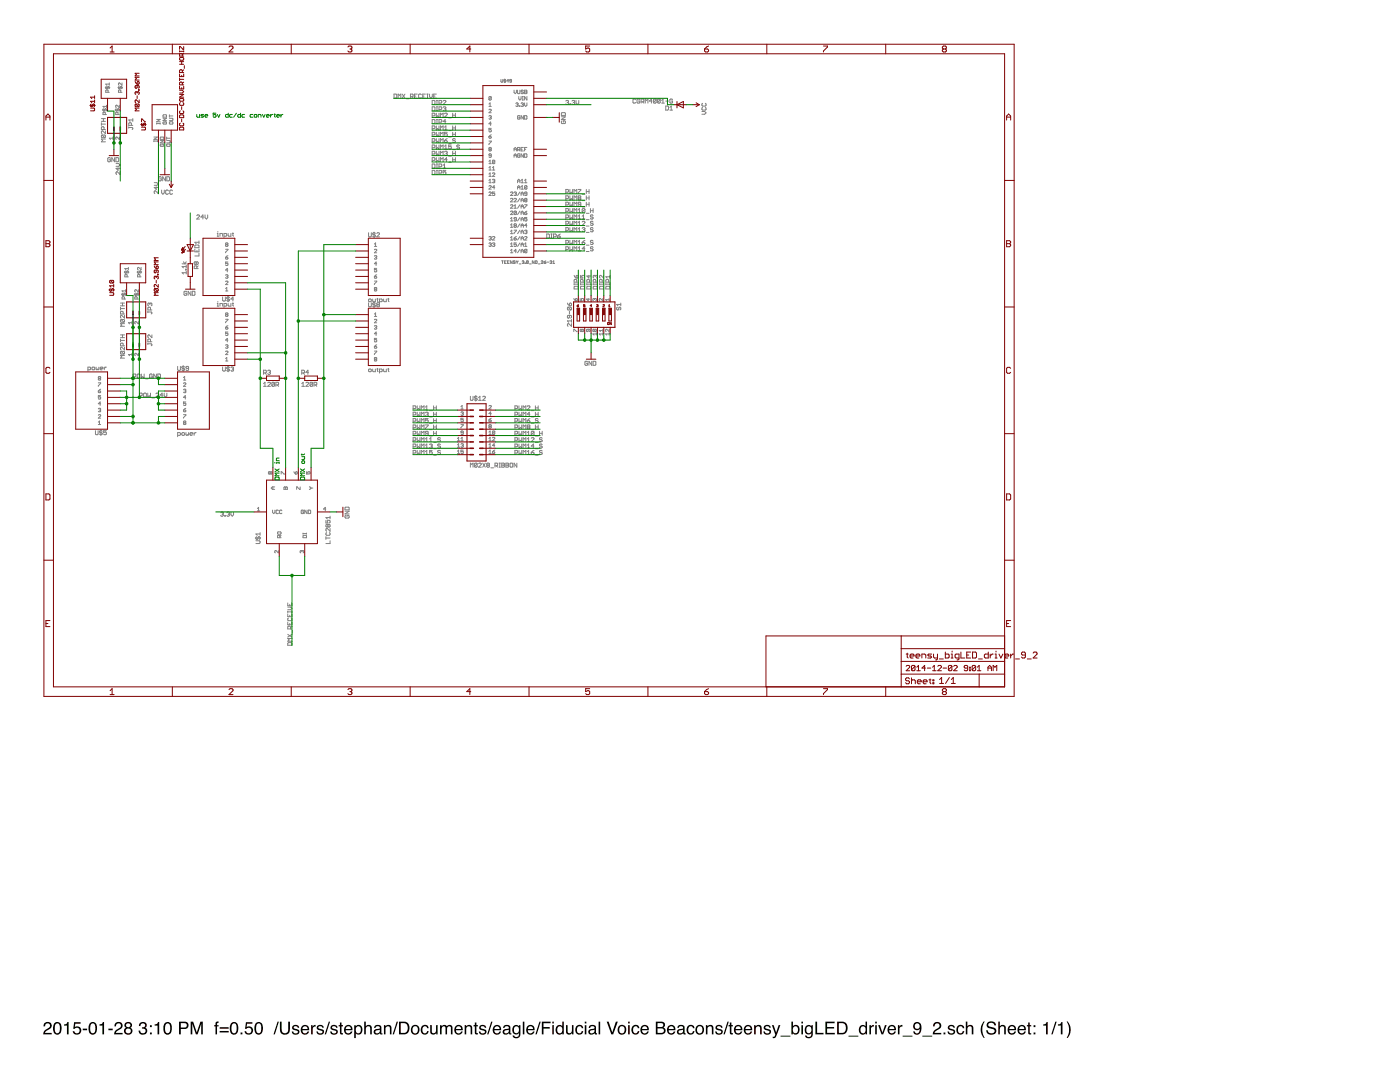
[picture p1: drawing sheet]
<svg xmlns="http://www.w3.org/2000/svg" width="279mm" height="216mm" viewBox="0 0 279 216" stroke-linecap="round" stroke-linejoin="round" font-family="sans-serif">
<path d="M9 204.1a.81 .81 0 0 1 1.2 .2 .81 .81 0 0 1-.5 1.2l-.5 .3-.2 .3h1.3v.3h-1.7a1.39 1.39 0 0 1 1.1-1.3 .5 .5 0 0 0 .2-.6 .5 .5 0 0 0-.6-.3 .5 .5 0 0 0-.3 .6h-.3zM11 204.1a.91 .91 0 0 1 1 .1 .91 .91 0 0 1 .3 1 .9 .9 0 0 1-.4 1.1 .9 .9 0 0 1-1.1-.2 1.91 1.91 0 0 1 .2-2zM11.1 204.3a1.65 1.65 0 0 0 .1 1.8l.4 .1a1.49 1.49 0 0 0 0-2zM12.8 204.4l.4-.1 .2-.4h.3v2.5h-.3v-1.8h-.6zM14.8 204h1.3v.3h-1.1l-.1 .7a.85 .85 0 0 1 1.2 .4 .85 .85 0 0 1-.5 1.1 .85 .85 0 0 1-1.1-.7h.3a.55 .55 0 0 0 .9 .2 .55 .55 0 0 0 0-.8 .55 .55 0 0 0-.8 .1h-.3zM16.5 205.3h.9v.3h-.9zM18.1 204.1a.91 .91 0 0 1 1 .1 .91 .91 0 0 1 .3 1 .9 .9 0 0 1-.4 1.1 .9 .9 0 0 1-1.2-.2 1.91 1.91 0 0 1 .3-2zM18.2 204.3a1.65 1.65 0 0 0 .1 1.8l.4 .1a1.49 1.49 0 0 0 0-2zM19.9 204.4l.4-.1 .2-.4h.3v2.5h-.4v-1.8h-.5zM21.6 205.3h.9v.3h-.9zM23.1 204.1a.81 .81 0 0 1 1.3 .2 .81 .81 0 0 1-.6 1.2l-.5 .3-.2 .3h1.4v.3h-1.7a1.39 1.39 0 0 1 1.1-1.3 .5 .5 0 0 0 .2-.6 .5 .5 0 0 0-.6-.3 .5 .5 0 0 0-.4 .6h-.3zM25.2 204.6a.42 .42 0 0 0 .8 0 .42 .42 0 0 0-.8 0zM25.1 205.7a.51 .51 0 0 0 1 0 .51 .51 0 0 0-1 0zM25 204.1a.7 .7 0 0 1 1.1-.1 .7 .7 0 0 1-.1 1.1 .77 .77 0 0 1 .2 1.1 .77 .77 0 0 1-1.2 0 .77 .77 0 0 1 .2-1.1l-.4-.5zM28 204.1a.72 .72 0 0 1 1-.1 .72 .72 0 0 1 .1 1l-.1 .1a.8 .8 0 0 1 .2 1.1 .8 .8 0 0 1-1.2 .2l-.3-.3v-.5h.3a.51 .51 0 0 0 .4 .7 .51 .51 0 0 0 .6-.5 .51 .51 0 0 0-.6-.5v-.3a.45 .45 0 0 0 .5-.3 .45 .45 0 0 0-.2-.6 .45 .45 0 0 0-.6 .3l-.1 .3h-.3zM29.9 204.6h.4v.3h-.4zM29.9 206h.4v.4h-.4zM30.9 204.4l.4-.1 .2-.4h.3v2.5h-.4v-1.8h-.5zM33 204.1a.91 .91 0 0 1 1 .1 .91 .91 0 0 1 .3 1 .9 .9 0 0 1-.4 1.1 .9 .9 0 0 1-1.1-.2 1.91 1.91 0 0 1 .2-2zM33.2 204.3a1.65 1.65 0 0 0 .1 1.8l.3 .1a1.49 1.49 0 0 0 0-2zM35.7 203.9h1.2a.73 .73 0 0 1 .7 .7 .73 .73 0 0 1-.7 .7h-.8v1.1h-.4zM36.1 204.2v.8h.7a.45 .45 0 0 0 .5-.4 .45 .45 0 0 0-.5-.4zM38.1 203.9h.4l.8 2.1 .7-2.1h.5v2.5h-.3v-2.1l-.8 2.1h-.3l-.7-2.1v2.1h-.3zM43.1 204l.5-.2v.3h-.2l-.1 .2v.3h.3v.2h-.3v1.6h-.3v-1.6h-.3v-.2h.3zM43.8 205h1.8v.3h-1.8zM43.8 205.7h1.8v.3h-1.8zM46.3 204.1a.91 .91 0 0 1 1 .1 .91 .91 0 0 1 .3 1 .9 .9 0 0 1-.4 1.1 .9 .9 0 0 1-1.2-.2 1.91 1.91 0 0 1 .3-2zM46.4 204.3a1.65 1.65 0 0 0 .1 1.8l.3 .1a1.49 1.49 0 0 0 .1-2zM48 206h.4v.4h-.4zM49.1 204h1.3v.3h-1.1l-.1 .7a.85 .85 0 0 1 1.2 .4 .85 .85 0 0 1-.5 1.1 .85 .85 0 0 1-1.1-.7h.3a.55 .55 0 0 0 .9 .2 .55 .55 0 0 0 0-.8 .55 .55 0 0 0-.8 .1h-.3zM51.2 204.1a.91 .91 0 0 1 1 .1 .91 .91 0 0 1 .3 1 .9 .9 0 0 1-.4 1.1 .9 .9 0 0 1-1.1-.2 1.91 1.91 0 0 1 .2-2zM51.3 204.3a1.65 1.65 0 0 0 .1 1.8l.4 .1a1.49 1.49 0 0 0 0-2zM55.4 203.9h.3l-.8 2.5h-.3zM55.9 203.9h.3v1.5a.65 .65 0 0 0 .7 .8 .65 .65 0 0 0 .6-.8v-1.5h.4v1.4a1.01 1.01 0 0 1-1 1.2 1.01 1.01 0 0 1-1-1.2zM58.5 204.7a.74 .74 0 0 1 1.2 .4h-.3a.39 .39 0 0 0-.4-.3 .39 .39 0 0 0-.4 .3l.2 .1a.79 .79 0 0 1 .9 .8 .8 .8 0 0 1-.8 .5 .8 .8 0 0 1-.7-.7h.3a.45 .45 0 0 0 .5 .4 .45 .45 0 0 0 .4-.4v-.1a.93 .93 0 0 1-1.1-.8zM60.3 204.8a.85 .85 0 0 1 1-.2 .85 .85 0 0 1 .4 1h-1.4a.53 .53 0 0 0 .4 .6 .53 .53 0 0 0 .7-.4h.3a.9 .9 0 0 1-1.3 .6 .9 .9 0 0 1-.3-1.4zM60.5 204.9l-.1 .4h1l-.1-.3-.3-.2zM62.1 204.5h.3v.4l.3-.4h.3v.3a.5 .5 0 0 0-.6 .5v1.1h-.3zM63.4 204.7a.74 .74 0 0 1 1.2 .4h-.3a.39 .39 0 0 0-.4-.3 .39 .39 0 0 0-.4 .3l.2 .1a.79 .79 0 0 1 1 .8 .8 .8 0 0 1-.9 .5 .8 .8 0 0 1-.7-.7h.3a.45 .45 0 0 0 .5 .4 .45 .45 0 0 0 .4-.4v-.1a.93 .93 0 0 1-1.1-.8zM65.6 203.9h.3l-.8 2.5h-.3zM66.1 204.7a.74 .74 0 0 1 1.3 .4h-.3a.39 .39 0 0 0-.4-.3 .39 .39 0 0 0-.4 .3l.2 .1a.79 .79 0 0 1 .9 .8 .8 .8 0 0 1-.8 .5 .8 .8 0 0 1-.7-.7h.3a.45 .45 0 0 0 .5 .4 .45 .45 0 0 0 .4-.4l-.1-.1a.93 .93 0 0 1-1-.8zM67.8 204h.4v.5h.2v.3h-.2v1.2l.2 .2v.2a.44 .44 0 0 1-.6-.4v-1.2h-.2v-.3h.2zM68.9 204.8a.85 .85 0 0 1 1-.2 .85 .85 0 0 1 .4 1h-1.3a.53 .53 0 0 0 .4 .6 .53 .53 0 0 0 .6-.4h.3a.9 .9 0 0 1-1.3 .6 .9 .9 0 0 1-.2-1.4zM69.2 204.9l-.2 .4h1l-.1-.3-.2-.2zM71.2 204.9a.71 .71 0 0 0-.2 .8 .71 .71 0 0 0 .7 .4 .72 .72 0 0 0 .3-.8 .72 .72 0 0 0-.7-.5zM70.7 204.6h.3v.2a.75 .75 0 0 1 .9-.2 .75 .75 0 0 1 .4 .8 .78 .78 0 0 1-.3 .9 .78 .78 0 0 1-1-.1v.9h-.3zM72.7 203.9h.3v.9a.65 .65 0 0 1 .8-.3 .65 .65 0 0 1 .4 .7v1.2h-.3v-1.2a.46 .46 0 0 0-.6-.4 .46 .46 0 0 0-.3 .6v1h-.3zM74.9 205.8a.44 .44 0 0 0 .6 .4 .44 .44 0 0 0 .2-.7zM74.8 204.7a.8 .8 0 0 1 1.3 .3v1.1l.2 .1v.2h-.3l-.2-.2a.63 .63 0 0 1-.9 .2 .63 .63 0 0 1-.2-.9l1.1-.3a.42 .42 0 0 0-.4-.5 .42 .42 0 0 0-.4 .4h-.3zM76.6 204.5h.3v.3a.66 .66 0 0 1 .8-.3 .66 .66 0 0 1 .4 .7v1.2h-.3v-1.2a.46 .46 0 0 0-.5-.4 .46 .46 0 0 0-.4 .6v1h-.3zM79.2 203.9h.2l-.8 2.5h-.2zM80 204.2v1.9h.6a.99 .99 0 0 0 .8-1 .99 .99 0 0 0-.8-.9zM79.6 203.9h1.1a1.29 1.29 0 0 1 1 1.2 1.29 1.29 0 0 1-1 1.3h-1.1zM82.5 204.9a.7 .7 0 0 0-.2 .9 .7 .7 0 0 0 .9 .3 .7 .7 0 0 0 .2-.9 .7 .7 0 0 0-.9-.3zM82.2 204.8a.94 .94 0 0 1 1.6 .6 .94 .94 0 0 1-1.4 .9l-.4-.5v-.6zM84.2 204.8a.76 .76 0 0 1 .8-.3 .76 .76 0 0 1 .5 .7h-.3a.51 .51 0 0 0-.6-.4 .51 .51 0 0 0-.3 .7 .49 .49 0 0 0 .3 .7 .49 .49 0 0 0 .6-.5h.3a.83 .83 0 0 1-1 .7 .83 .83 0 0 1-.5-1.2zM85.9 204.5h.3v1.3a.42 .42 0 0 0 .4 .4 .42 .42 0 0 0 .4-.5v-1.2h.3v1.9h-.3v-.3a.64 .64 0 0 1-.7 .3 .64 .64 0 0 1-.4-.6zM87.8 204.5h.3v.3a.6 .6 0 0 1 1.1 0 .62 .62 0 0 1 .7-.3 .62 .62 0 0 1 .4 .7v1.2h-.3v-1.3a.4 .4 0 0 0-.5-.3 .4 .4 0 0 0-.3 .5v1.1h-.3v-1.2a.42 .42 0 0 0-.5-.4 .42 .42 0 0 0-.3 .6v1h-.3zM90.9 204.8a.85 .85 0 0 1 1-.2 .85 .85 0 0 1 .5 1h-1.4a.53 .53 0 0 0 .4 .6 .53 .53 0 0 0 .6-.4h.3a.9 .9 0 0 1-1.3 .6 .9 .9 0 0 1-.2-1.4zM91.2 204.9l-.2 .4h1l-.1-.3-.2-.2zM92.7 204.5h.3v.3a.66 .66 0 0 1 .8-.3 .66 .66 0 0 1 .4 .7v1.2h-.3v-1.2a.46 .46 0 0 0-.5-.4 .46 .46 0 0 0-.4 .6v1h-.3zM94.8 204h.3v.5h.3v.3h-.3v1.2l.3 .2v.2a.44 .44 0 0 1-.6-.4v-1.2h-.3v-.3h.3zM95.8 204.7a.74 .74 0 0 1 1.2 .4h-.3a.39 .39 0 0 0-.4-.3 .39 .39 0 0 0-.3 .3l.1 .1a.79 .79 0 0 1 1 .8 .8 .8 0 0 1-.9 .5 .8 .8 0 0 1-.6-.7h.3a.45 .45 0 0 0 .4 .4 .45 .45 0 0 0 .5-.4l-.1-.1a.93 .93 0 0 1-1.1-.8zM98 203.9h.3l-.8 2.5h-.3zM98.6 204.8a.85 .85 0 0 1 1-.2 .85 .85 0 0 1 .4 1h-1.3a.53 .53 0 0 0 .4 .6 .53 .53 0 0 0 .6-.4h.3a.9 .9 0 0 1-1.3 .6 .9 .9 0 0 1-.3-1.4zM98.8 204.9l-.1 .4h1l-.1-.3-.2-.2zM100.7 205.8a.44 .44 0 0 0 .5 .4 .44 .44 0 0 0 .3-.7zM100.5 204.7a.8 .8 0 0 1 1.4 .3v1.1l.2 .1v.2h-.4l-.1-.2a.63 .63 0 0 1-.9 .2 .63 .63 0 0 1-.2-.9l1-.3a.42 .42 0 0 0-.4-.5 .42 .42 0 0 0-.4 .4h-.3zM102.5 204.8l.5-.3 .6 .3v-.2h.3v1.6a.81 .81 0 0 1-.6 1 .81 .81 0 0 1-1-.6h.3a.53 .53 0 0 0 .7 .3 .53 .53 0 0 0 .3-.8 .8 .8 0 0 1-1.1 .2 .8 .8 0 0 1-.2-1.1zM102.7 204.9a.65 .65 0 0 0-.2 .9 .65 .65 0 0 0 .9 .2 .64 .64 0 0 0 .2-.8 .64 .64 0 0 0-.9-.3zM104.3 203.9h.3v2.5h-.3zM105.3 204.8a.85 .85 0 0 1 1-.2 .85 .85 0 0 1 .4 1h-1.4a.53 .53 0 0 0 .4 .6 .53 .53 0 0 0 .7-.4h.3a.9 .9 0 0 1-1.3 .6 .9 .9 0 0 1-.3-1.4zM105.5 204.9l-.1 .4h1l-.1-.3-.3-.2zM107.7 203.9h.2l-.8 2.5h-.2zM108.1 203.9h1.8v.3h-1.4v.7h1.2v.3h-1.2v1.2h-.4zM110.2 204.6h.3v1.8h-.3zM110.2 203.9h.3v.3h-.3zM111.3 205a.69 .69 0 0 0-.1 .8 .69 .69 0 0 0 .7 .3 .73 .73 0 0 0 .3-.8 .73 .73 0 0 0-.6-.5zM111.2 204.6l.7-.1 .3 .3v-.9h.3v2.5h-.3v-.3a.8 .8 0 0 1-1 .2 .8 .8 0 0 1-.3-1zM113 204.5h.3v1.3a.42 .42 0 0 0 .4 .4 .42 .42 0 0 0 .4-.5v-1.2h.4v1.9h-.3v-.3a.64 .64 0 0 1-.8 .3 .64 .64 0 0 1-.4-.6zM115 204.8a.76 .76 0 0 1 .9-.3 .76 .76 0 0 1 .5 .7h-.3a.51 .51 0 0 0-.7-.4 .51 .51 0 0 0-.3 .7 .49 .49 0 0 0 .4 .7 .49 .49 0 0 0 .6-.5h.3a.83 .83 0 0 1-1.1 .7 .83 .83 0 0 1-.5-1.2zM116.7 204.6h.3v1.8h-.3zM116.7 203.9h.3v.3h-.3zM117.8 205.8a.44 .44 0 0 0 .5 .4 .44 .44 0 0 0 .3-.7zM117.6 204.7a.8 .8 0 0 1 1.3 .3l.1 1.1 .2 .1v.2h-.4l-.1-.2a.63 .63 0 0 1-.9 .2 .63 .63 0 0 1-.2-.9l1-.3a.42 .42 0 0 0-.4-.5 .42 .42 0 0 0-.4 .4h-.3zM119.5 203.9h.3v2.5h-.3zM121.1 203.9h.4l.7 2.1 .7-2.1h.4l-.9 2.5h-.4zM123.8 204.9a.7 .7 0 0 0-.2 .9 .7 .7 0 0 0 .8 .3 .7 .7 0 0 0 .2-.9 .7 .7 0 0 0-.8-.3zM123.5 204.8a.94 .94 0 0 1 1.5 .6 .94 .94 0 0 1-1.3 .9l-.4-.5v-.6zM125.4 204.6h.3v1.8h-.3zM125.4 203.9h.3v.3h-.3zM126.2 204.8a.76 .76 0 0 1 .9-.3 .76 .76 0 0 1 .5 .7h-.3a.51 .51 0 0 0-.7-.4 .51 .51 0 0 0-.3 .7 .49 .49 0 0 0 .4 .7 .49 .49 0 0 0 .6-.5h.3a.83 .83 0 0 1-1.1 .7 .83 .83 0 0 1-.5-1.2zM128 204.8a.85 .85 0 0 1 1.1-.2 .85 .85 0 0 1 .4 1h-1.4a.53 .53 0 0 0 .4 .6 .53 .53 0 0 0 .7-.4h.3a.9 .9 0 0 1-1.3 .6 .9 .9 0 0 1-.3-1.4zM128.3 204.9l-.2 .4h1.1l-.1-.3-.3-.2zM131.2 204.1v.8a1.1 1.1 0 0 0 1.1-.2 .41 .41 0 0 0 0-.4 .41 .41 0 0 0-.5-.2zM131.2 205.2v.9h.8a.46 .46 0 0 0 .5-.5 .46 .46 0 0 0-.6-.4zM130.9 203.9h1.1a.63 .63 0 0 1 .7 .4 .63 .63 0 0 1-.3 .7 .72 .72 0 0 1 .4 .9 .72 .72 0 0 1-.8 .5h-1.1zM133.3 204.8a.85 .85 0 0 1 1.1-.2 .85 .85 0 0 1 .4 1h-1.4a.53 .53 0 0 0 .4 .6 .53 .53 0 0 0 .7-.4h.3a.9 .9 0 0 1-1.3 .6 .9 .9 0 0 1-.3-1.4zM133.6 204.9l-.2 .4h1.1l-.1-.3-.3-.2zM135.4 205.8a.44 .44 0 0 0 .6 .4 .44 .44 0 0 0 .3-.7zM135.3 204.7a.8 .8 0 0 1 1.3 .3v1.1l.2 .1v.2h-.3l-.2-.2a.63 .63 0 0 1-.9 .2 .63 .63 0 0 1-.1-.9l1-.3a.42 .42 0 0 0-.4-.5 .42 .42 0 0 0-.4 .4h-.3zM137.3 204.8a.76 .76 0 0 1 .8-.3 .76 .76 0 0 1 .5 .7h-.3a.51 .51 0 0 0-.7-.4 .51 .51 0 0 0-.3 .7 .49 .49 0 0 0 .4 .7 .49 .49 0 0 0 .6-.5h.3a.83 .83 0 0 1-1.1 .7 .83 .83 0 0 1-.5-1.2zM139.3 204.9a.7 .7 0 0 0-.2 .9 .7 .7 0 0 0 .9 .3 .7 .7 0 0 0 .2-.9 .7 .7 0 0 0-.9-.3zM139 204.8a.94 .94 0 0 1 1.5 .6 .94 .94 0 0 1-1.3 .9l-.4-.5v-.6zM140.9 204.5h.3v.3a.66 .66 0 0 1 .7-.3 .66 .66 0 0 1 .5 .7v1.2h-.3v-1.2a.46 .46 0 0 0-.6-.4 .46 .46 0 0 0-.3 .6v1h-.3zM143 204.7a.74 .74 0 0 1 1.2 .4h-.3a.39 .39 0 0 0-.4-.3 .39 .39 0 0 0-.4 .3l.2 .1a.79 .79 0 0 1 .9 .8 .8 .8 0 0 1-.8 .5 .8 .8 0 0 1-.7-.7h.3a.45 .45 0 0 0 .5 .4 .45 .45 0 0 0 .4-.4l-.1-.1a.93 .93 0 0 1-1-.8zM145.2 203.9h.2l-.8 2.5h-.2zM145.7 204h.3v.5h.3v.3h-.3v1.2l.3 .2v.2a.44 .44 0 0 1-.6-.4v-1.2h-.3v-.3h.3zM146.7 204.8a.85 .85 0 0 1 1-.2 .85 .85 0 0 1 .5 1h-1.4a.53 .53 0 0 0 .4 .6 .53 .53 0 0 0 .6-.4h.3a.9 .9 0 0 1-1.3 .6 .9 .9 0 0 1-.2-1.4zM147 204.9l-.2 .4h1l-.1-.3-.2-.2zM148.7 204.8a.85 .85 0 0 1 1-.2 .85 .85 0 0 1 .4 1h-1.3a.53 .53 0 0 0 .4 .6 .53 .53 0 0 0 .6-.4h.3a.9 .9 0 0 1-1.3 .6 .9 .9 0 0 1-.3-1.4zM148.9 204.9l-.1 .4h1l-.1-.3-.2-.2zM150.5 204.5h.3v.3a.66 .66 0 0 1 .8-.3 .66 .66 0 0 1 .4 .7v1.2h-.3v-1.2a.46 .46 0 0 0-.6-.4 .46 .46 0 0 0-.3 .6v1h-.3zM152.6 204.7a.74 .74 0 0 1 1.2 .4h-.3a.39 .39 0 0 0-.4-.3 .39 .39 0 0 0-.3 .3l.1 .1a.79 .79 0 0 1 1 .8 .8 .8 0 0 1-.9 .5 .8 .8 0 0 1-.6-.7h.3a.45 .45 0 0 0 .4 .4 .45 .45 0 0 0 .4-.4v-.1a.93 .93 0 0 1-1.1-.8zM154 204.5h.4l.5 1.6 .5-1.6h.3l-.7 2a.61 .61 0 0 1-.8 .6v-.3l.3 .1 .2-.5zM155.8 206.7h1.9v.1h-1.9zM157.9 203.9h.3v.9a.81 .81 0 0 1 1.1-.1 .81 .81 0 0 1 .3 1 .73 .73 0 0 1-.5 .7 .73 .73 0 0 1-.9-.2v.2h-.3zM158.4 204.9a.64 .64 0 0 0-.1 .9 .64 .64 0 0 0 .8 .2 .65 .65 0 0 0 .1-.9 .65 .65 0 0 0-.8-.2zM159.9 204.6h.4v1.8h-.4zM159.9 203.9h.4v.3h-.4zM160.8 204.8l.6-.3 .5 .3v-.2h.3v1.6a.81 .81 0 0 1-.6 1 .81 .81 0 0 1-.9-.6h.3a.53 .53 0 0 0 .7 .3 .53 .53 0 0 0 .2-.8 .8 .8 0 0 1-1 .2 .8 .8 0 0 1-.3-1.1zM161.1 204.9a.65 .65 0 0 0-.2 .9 .65 .65 0 0 0 .8 .2 .64 .64 0 0 0 .2-.8 .64 .64 0 0 0-.8-.3zM162.7 203.9h.4v2.2h1.3v.3h-1.7zM164.7 203.9h1.9v.3h-1.5v.7h1.4v.3h-1.4v.9h1.5v.3h-1.9zM167.4 204.2v1.9h.6a.99 .99 0 0 0 .8-1 .99 .99 0 0 0-.8-.9zM167.1 203.9h1a1.29 1.29 0 0 1 1.1 1.2 1.29 1.29 0 0 1-1.1 1.3h-1zM169.3 206.7h2v.1h-2zM171.9 205a.69 .69 0 0 0-.2 .8 .69 .69 0 0 0 .8 .3 .73 .73 0 0 0 .3-.8 .73 .73 0 0 0-.7-.5zM171.8 204.6l.6-.1 .3 .3v-.9h.3v2.5h-.2v-.3a.8 .8 0 0 1-1.1 .2 .8 .8 0 0 1-.3-1zM173.5 204.5h.3v.4l.3-.4h.3v.3a.5 .5 0 0 0-.6 .5v1.1h-.3zM174.7 204.6h.3v1.8h-.3zM174.7 203.9h.3v.3h-.3zM175.2 204.5h.4l.5 1.6 .5-1.6h.4l-.7 1.9h-.4zM177.4 204.8a.85 .85 0 0 1 1-.2 .85 .85 0 0 1 .4 1h-1.3a.53 .53 0 0 0 .3 .6 .53 .53 0 0 0 .7-.4h.3a.9 .9 0 0 1-1.3 .6 .9 .9 0 0 1-.3-1.4zM177.6 204.9l-.1 .4h1l-.1-.3-.2-.2zM179.2 204.5h.3v.4l.3-.4h.3v.3a.5 .5 0 0 0-.6 .5v1.1h-.3zM180.1 206.7h2v.1h-2zM182.4 204.2a.89 .89 0 0 1 1.1-.1 .89 .89 0 0 1 .4 1 1.04 1.04 0 0 1-1.3 1.3l-.3-.6h.3a.49 .49 0 0 0 .6 .4 .49 .49 0 0 0 .3-.6l.1-.3a.8 .8 0 0 1-1.2 0 .8 .8 0 0 1 0-1.1zM182.5 204.7a.55 .55 0 0 0 1.1 0 .55 .55 0 0 0-1.1 0zM184.1 206.7h1.9v.1h-1.9zM186.5 204.1a.81 .81 0 0 1 1.3 .2 .81 .81 0 0 1-.6 1.2l-.5 .3-.2 .3h1.3v.3h-1.7a1.39 1.39 0 0 1 1.1-1.3 .5 .5 0 0 0 .2-.6 .5 .5 0 0 0-.6-.3 .5 .5 0 0 0-.3 .6h-.3zM188.3 206h.4v.4h-.4zM189.3 204.7a.74 .74 0 0 1 1.3 .4h-.3a.39 .39 0 0 0-.4-.3 .39 .39 0 0 0-.4 .3l.2 .1a.79 .79 0 0 1 .9 .8 .8 .8 0 0 1-.8 .5 .8 .8 0 0 1-.7-.7h.3a.45 .45 0 0 0 .5 .4 .45 .45 0 0 0 .4-.4l-.1-.1a.93 .93 0 0 1-1-.8zM191.1 204.8a.76 .76 0 0 1 .8-.3 .76 .76 0 0 1 .5 .7h-.3a.51 .51 0 0 0-.6-.4 .51 .51 0 0 0-.3 .7 .49 .49 0 0 0 .3 .7 .49 .49 0 0 0 .6-.5h.3a.83 .83 0 0 1-1.1 .7 .83 .83 0 0 1-.4-1.2zM192.7 203.9h.4v.9a.65 .65 0 0 1 .7-.3 .65 .65 0 0 1 .5 .7v1.2h-.4v-1.2a.46 .46 0 0 0-.5-.4 .46 .46 0 0 0-.3 .6v1h-.4zM196.3 203.8h.2a3.1 3.1 0 0 0 0 3.3h-.2a2.6 2.6 0 0 1 0-3.3zM197.1 204a1 1 0 0 1 1.7 .6h-.4a.59 .59 0 0 0-.6-.5 .59 .59 0 0 0-.5 .6l.1 .1a2.08 2.08 0 0 1 1.4 .7 1.02 1.02 0 0 1-.7 1 1.02 1.02 0 0 1-1.2-.5l-.1-.4h.3a.71 .71 0 0 0 .7 .6 .71 .71 0 0 0 .7-.5l-.1-.3a2.06 2.06 0 0 1-1.5-.6v-.4zM199.2 203.9h.3v.9a.65 .65 0 0 1 .8-.3 .65 .65 0 0 1 .4 .7v1.2h-.3v-1.2a.46 .46 0 0 0-.5-.4 .46 .46 0 0 0-.4 .6v1h-.3zM201.3 204.8a.85 .85 0 0 1 1.1-.2 .85 .85 0 0 1 .4 1h-1.4a.53 .53 0 0 0 .4 .6 .53 .53 0 0 0 .6-.4h.4a.9 .9 0 0 1-1.3 .6 .9 .9 0 0 1-.3-1.4zM201.6 204.9l-.2 .4h1.1l-.1-.3-.3-.2zM203.3 204.8a.85 .85 0 0 1 1-.2 .85 .85 0 0 1 .4 1h-1.3a.53 .53 0 0 0 .4 .6 .53 .53 0 0 0 .6-.4h.3a.9 .9 0 0 1-1.3 .6 .9 .9 0 0 1-.2-1.4zM203.6 204.9l-.2 .4h1l-.1-.3-.2-.2zM205.2 204h.3v.5h.3v.3h-.3v1.2l.3 .2v.2a.44 .44 0 0 1-.6-.4v-1.2h-.3v-.3h.3zM206.3 204.6h.3v.3h-.3zM206.3 206h.3v.4h-.3zM208.2 204.4l.5-.1 .2-.4h.2v2.5h-.3v-1.8h-.6zM210.6 203.9h.3l-.8 2.5h-.3zM211.1 204.4l.5-.1 .2-.4h.2v2.5h-.3v-1.8h-.6zM212.9 203.8h.2l.3 .5a2.54 2.54 0 0 1-.3 2.8h-.2a3.1 3.1 0 0 0 0-3.3z" fill-rule="evenodd" fill="#000"/>
<g fill="none" stroke="#808080" stroke-width=".2">
<path d="M21 17.5h.9M21.2 17.3l-.1 .3 .2 .1 .2-.3 .2-.1 .1 .1-.1 .3M21.6 18.4v-.3l-.4-.2-.1 .5h.7M21.8 16.8h-.7l.2 .2M21.8 16.6v.4M23.5 17.5h1M23.8 17.3l-.2 .3 .3 .1 .1-.3 .2-.1 .1 .1-.1 .3M24.1 18.4v-.3l-.3-.2-.2 .5h.7M24.3 16.6v.4l-.4-.4-.3 .1 .2 .3M78.6 18.8l.6 .1v.6l-.2 .1h-.4zM79.5 19.6v-.8l.2 .2 .3-.2v.8M80.3 18.8l.5 .8"/>
<path d="M80.8 18.8l-.5 .8M81.1 19.7h.5M81.9 19.3l.5-.1-.1-.4h-.4v.8M82.2 19.3l.2 .3M82.7 19.2h.3M83.3 18.8h-.6v.8h.6M84.1 18.9l-.2-.1-.4 .1v.6l.2 .1 .4-.1M84.4 19.2h.2M84.9 18.8h-.5v.8h.5M85.2 19.6h.2M85.2 18.8h.2M85.3 18.8v.8"/>
<path d="M85.7 18.8v.5l.3 .3 .3-.3v-.5M86.6 19.2h.2M87.1 18.8h-.5v.8h.5M98 19.4v.5l-.1 .1-.3-.1M98 19.4l-.3-.1-.1 .6M98 19.4l-.4 .5M100 15.9l.1 .5 .2-.1v-.4M100.7 15.8v.7M100.9 16l-.3-.1v.1l.3 .3-.1 .1-.2-.1M101.5 16.1h-.3l.2-.2v.5M102.1 16.1h-.3v-.2l.3 .1v.3l-.1 .1-.3-.1M102.6 18v.5l.2 .2 .3-.2v-.5"/>
<path d="M103.3 18l.1 .7 .4-.1v-.6M103.5 19.3v.4l.3 .3 .2-.3v-.4M104.2 19.3h.3M104.2 20h.3M104.3 19.3v.7M104.5 18.1l-.4-.1-.1 .2 .3 .2 .2 .2-.2 .1-.3-.1M104.7 18l.5 .1-.1 .6h-.4zM104.7 18.4h.4M105.2 19.3v.7l-.5-.7v.7M126.9 19.9l-.2-.1-.4 .1v.5l.1 .2 .5-.2M127.7 19.9l-.1-.1-.5 .1v.5l.5 .2 .1-.4h-.3M131 19.9l-.2-.1-.4 .1v.5"/>
<path d="M131 19.9v.5l-.2 .2-.4-.2M131 19.9l-.6 .5M131.8 19.9l-.2-.1-.4 .1v.5M131.8 19.9v.5l-.2 .2-.4-.2M131.8 19.9l-.6 .5M134.2 19.9l-.1-.1-.4 .1v.5l.1 .2 .4-.2v-.2h-.2M20.2 24.5v.5M20.2 24.8h.8M20.2 24.2h.8M20.2 23.7h.8M20.4 26.9l-.2 .2 .2 .4h.5M20.4 26.9h.5l.1 .2-.1 .4"/>
<path d="M20.4 26.9l.5 .6M20.4 21.9h1M20.6 23.7v.5M20.7 21.7l-.1 .1 .1 .4 .2-.2 .1-.3 .3 .1-.2 .4M20.8 25.8v-.4l-.4-.1-.2 .5h.8M21 22.9v-.4l-.3-.1-.1 .5h.7M21 27.7h-.8l.3 .3-.3 .3h.8M21 26.1v.6l-.5-.6-.3 .1 .2 .5M21.3 21.2h-.7l.2 .3M21.3 21v.5M22 31.6l-.1-.1-.4 .1v.5l.4 .2 .1-.4h-.2M22.5 27.6h-.7l.3 .2"/>
<path d="M22.5 27.3v.5M22.9 31.5v.8l-.6-.8v.8M23 21.9h.9M23.1 31.5h.4l.2 .1v.5l-.2 .2h-.4zM23.2 32.6h.5l.3 .3-.3 .3h-.5M23.2 21.7l-.1 .1 .1 .4 .2-.2 .2-.3 .2 .1-.1 .4M23.6 22.9v-.4l-.4-.1-.1 .5h.7M23.6 33.5v.5l-.4-.4h.8M23.8 21v.5l-.5-.5-.2 .1 .1 .4M23.8 27.3v.5l-.5-.5-.2 .2 .1 .3M24 34.3v.5l-.6-.5-.2 .1 .1 .4M25.7 25.4h.7l.1 .2-.1 .2"/>
<path d="M25.7 25.3v.3M26.2 25v-.4l-.4-.1-.1 .5h.8M26.5 23.7v.5M26.5 23.9h-.8l.3 .3M30.7 28.2h.7M30.7 27.3h.7l-.7 .5h.7M30.7 28v.3M30.8 36.4h.5l.3 .3-.3 .3h-.5M31.2 37.3v.5l-.4-.4h.8M31.3 24.7h.7M31.3 23.8h.7l-.7 .5h.7M31.3 24.5v.3"/>
<path d="M31.4 28v.3M31.6 38.1v.5l-.6-.5-.2 .1 .1 .4M32 24.5v.3M32 28h.7l-.7 .5h.7M32.1 27.3h.5l.1 .5h-.7zM32.1 28.7l-.1 .2 .1 .3h.5l.1-.3-.4-.2v.3M32.2 35.4l-.1-.1-.4 .1v.5l.4 .2 .1-.4h-.3M32.3 37.9v.6l.2 .3 .3-.3v-.6M32.5 23l.6-.1 .1 .5h-.7zM32.5 23.6h.7l-.7 .5h.7M32.7 24.3l-.2 .1 .2 .4 .5-.1-.1-.4h-.2v.2M33 35.3v.8l-.5-.8v.8"/>
<path d="M33.3 27.6h.7M33.3 27.3v.5M33.3 28l.7 .2-.2 .3h-.5M33.3 35.3h.4l.1 .1-.1 .7h-.4zM33.4 28.7h.4l.2 .4-.6 .1-.1-.1zM33.6 38.1l-.1-.2-.4 .2v.5l.1 .2 .4-.2M33.8 22.9v.5M33.8 23.6l.7 .1-.1 .4h-.6M33.8 23.1h.7M33.9 24.3h.5l.1 .4-.6 .1-.1-.1zM34.4 38.1l-.1-.2-.4 .2 .1 .7 .4-.2M86.3 23.9l.5 .1v.5l-.1 .2h-.4z"/>
<path d="M86.3 30.7h.4l.1-.4-.1-.1h-.4v.8M86.3 32h.4l.1-.4-.1-.1h-.4v.8M86.3 26.9h.4l.1-.4-.5-.1v.8M86.3 34h.4l.1 .1v.6l-.1 .1h-.4zM86.3 20l.5 .2v.5l-.1 .1h-.4zM86.3 21.3l.5 .1v.6l-.1 .1h-.4zM86.3 23.1h.4l.1-.4-.5-.1v.8M86.3 25.7h.4l.1-.4-.5-.2v.8M86.3 28.2h.4l.1-.4-.5-.1v.8M86.3 29.5h.4l.1-.4-.5-.2v.8M86.3 32.7h.4l.1 .2v.5l-.1 .1h-.4zM87.1 24.7h.2"/>
<path d="M87.1 23.9h.2M87.1 28.9v.8l.2-.2 .3 .2v-.8M87.1 31.5v.8l.2-.3 .3 .3v-.8M87.1 22.6v.8l.2-.3 .3 .3v-.8M87.1 25.1v.8l.2-.2 .3 .2v-.8M87.1 26.4v.8l.2-.3 .3 .3v-.8M87.1 27.7v.8l.2-.3 .3 .3v-.8M87.1 30.2v.8l.2-.3 .3 .3v-.8M87.1 22.1h.2M87.1 21.3h.2M87.1 34.8h.2M87.1 34h.2"/>
<path d="M87.1 20.8h.2M87.1 20h.2M87.1 33.5h.2M87.1 32.7h.2M87.2 20v.8M87.2 21.3v.8M87.2 23.9v.8M87.2 32.7v.8M87.2 34v.8M87.6 20.6h.4l.2-.4-.6-.2v.8M87.6 24.4h.4l.2-.4-.6-.1v.8M87.6 34.5l.6-.1-.2-.4h-.4v.8"/>
<path d="M87.6 21.8h.4l.2-.4-.6-.1v.8M87.6 33.3l.6-.2-.2-.4h-.4v.8M87.9 31v-.8l.3 .3 .2-.3v.8M87.9 23.4v-.8l.3 .2 .2-.2v.8M87.9 25.9v-.8l.3 .3 .2-.3v.8M87.9 27.2v-.8l.3 .2 .2-.2v.8M87.9 28.5v-.8l.3 .2 .2-.2v.8M87.9 29.7v-.8l.3 .3 .2-.3v.8M87.9 32.3v-.8l.3 .2 .2-.2v.8M88.4 20.2l.2-.2 .4 .2-.6 .6h.6M88.4 21.4l.4-.1 .2 .1-.2 .3M88.4 33.5h.6"/>
<path d="M88.4 33l.3-.3v.8M88.7 30.3l.4-.1 .2 .1-.2 .3M88.7 22.7l.1-.1 .5 .1-.6 .7h.6M88.7 28.1h.4l.2 .2-.5 .2zM88.7 21.7h.1M88.7 25.4l.3-.3v.8M88.7 29.2l.3-.3v.8M88.7 25.9h.6M88.7 29.7h.6M88.8 21.7l.2 .1-.2 .3-.4-.1M89 34h-.6v.4l.3-.1 .3 .1-.2 .4-.4-.1M89 24.3h-.6l.4-.4v.8"/>
<path d="M89 30.6h.1M89.1 30.6l.2 .1-.2 .3-.4-.1M89.3 31.9h-.6l.4-.4v.8M89.3 26.4h-.6v.4l.3-.2 .3 .2-.2 .4-.4-.1M89.3 27.7l-.6 .4M89.5 27.3h.6M89.5 26.1h.6M89.5 23.5h.6M89.5 31.1h.6M89.5 32.4h.6M89.5 28.6h.6M90.1 28.9h-.6v.4l.4-.1 .2 .4-.2 .1-.4-.1"/>
<path d="M90.3 31.9h.6M90.3 29.9h.6M90.3 22.6v.8M90.3 25.1v.8M90.3 26.4v.8M90.3 30.2v.8M90.3 31.5v.8M90.3 25.5h.6M90.3 23h.6M90.3 30.6h.6M90.3 26.8h.6M90.9 27.8l-.2-.1-.4 .1 .2 .3 .4 .1-.2 .3-.4-.2"/>
<path d="M90.9 22.6v.8M90.9 25.1v.8M90.9 26.4v.8M90.9 30.2v.8M90.9 31.5v.8M91.7 29.1l-.1-.2-.4 .2 .1 .2 .4 .2-.1 .2-.4-.1M97.6 34.7l.2-.2v.7M97.6 23.2l.3-.1 .1 .1-.1 .2M97.6 21.9l.1-.1 .3 .1-.4 .6h.4M97.6 20.8l.2-.3v.7M97.6 32.2l.2-.2v.7M97.6 33.5l.2-.3v.7"/>
<path d="M97.6 36l.2-.2v.7M97.6 35.2h.4M97.6 33.9h.4M97.6 32.7h.4M97.6 27.2h.3l.1 .3-.3 .1zM97.6 28.2h.4l-.4 .7M97.6 37.2l.1-.2 .3 .2-.4 .5h.4M97.6 38.4l.1-.1 .3 .1-.4 .6h.4M97.6 21.2h.4M97.6 36.5h.4M97.7 29.8l-.1-.1 .1-.3 .3 .1-.1 .3M97.7 29.8l-.1 .1 .1 .2 .3-.1-.1-.2"/>
<path d="M97.7 29.8h.2M97.8 23.4h.1M97.9 23.4l.1 .1-.1 .3-.3-.1M98 25.6h-.4v.4l.2-.2 .2 .2-.1 .3-.3-.1M98 31.1h-.3l-.1-.2 .1-.2 .3 .1v.5l-.1 .1-.3-.1M98 26.9l-.4 .3M98 24.7h-.4l.3-.4v.7M98.3 33.5l.2-.3v.7M98.3 34.6l.1-.1 .3 .1-.4 .6h.4M98.3 35.9l.3-.1 .1 .1-.1 .2M98.3 33.9h.4M98.5 36.1h.1"/>
<path d="M98.6 36.1l.1 .1-.1 .3-.3-.1M98.7 32.1v.5l-.1 .1-.3-.1M98.7 38.3h-.4v.4l.2-.2 .2 .2-.1 .3-.3-.1M98.7 32.1l-.3-.1-.1 .6M98.7 32.1l-.4 .5M98.7 37.4h-.4l.3-.4v.7M101.9 38.4l.1-.1 .4 .1-.5 .6h.5M101.9 39.7l.1-.1 .4 .1-.5 .6h.5M102.6 30.1v-.4l.2-.3 .3 .3v.4M102.6 31.4v-.5l.2-.2 .3 .2v.5M102.6 31.1h.5M102.6 29.8h.5"/>
<path d="M102.6 38.4l.3-.1 .2 .1-.2 .3M102.6 39.7l.1-.1 .4 .1-.5 .6h.5M102.8 38.7h.1M102.9 20.7l.4-.2 .1 .2-.1 .2M102.9 38.7l.2 .1-.2 .2-.3-.1M103.2 20.9h.1M103.3 20.9l.1 .1-.1 .2-.4-.1M103.3 29.9h.3l.2-.4-.5-.1v.7M103.3 36.5v-.5l.2-.2 .3 .2v.5M103.3 37.7v-.4l.2-.3 .3 .3v.4M103.3 36.1h.5M103.3 37.4h.5"/>
<path d="M103.5 29.9l.3 .2M103.6 21.1l.2 .1zM103.8 23.2l-.2-.1-.3 .1 .1 .6 .4-.1v-.3h-.3M103.8 30.8l-.2-.1-.3 .1 .1 .6 .4-.1v-.2h-.3M103.8 38.3l-.5 .7M103.8 39.6l-.5 .7M104 20.7l.3-.2 .2 .2-.2 .2M104 29.8h.2M104 39v-.5l.2-.2 .3 .2v.5M104 38.7h.5M104 39.9h.5M104 36.5h.5"/>
<path d="M104 37.3l.2-.3v.7M104 36l.2-.2v.7M104 37.7h.5M104.2 20.9h.1M104.3 20.9l.2 .1-.2 .2-.3-.1M104.5 29.4h-.5v.7h.5M104.5 23.1v.7l-.5-.7v.7M104.5 30.7v.7l-.5-.7v.7M104.7 23.1l.5 .1-.1 .6h-.4zM104.7 30.7l.5 .1-.1 .6h-.4zM104.7 29.8h.2M104.7 20.5v.5l.2 .2 .3-.2v-.5"/>
<path d="M104.7 36l.2-.2v.7M104.7 36.5h.5M104.8 39.9l-.1-.1 .1-.2 .4 .1-.1 .2M104.8 39.9l-.1 .1 .1 .3 .4-.1-.1-.3M104.8 39.9h.3M105.2 29.4h-.5v.7M105.2 37.2l-.4-.2-.1 .6M105.2 38.7l-.5-.2 .1-.2 .4 .1v.5l-.1 .1-.4-.1M105.2 37.2l-.1 .5-.4-.1M105.2 37.2l-.5 .4M112 23.3h.8l-.8 .5h.8M112.2 24.1l-.2 .2 .2 .4h.5l.1-.2-.1-.4h-.3v.3"/>
<path d="M112.2 22.5h.5l.1 .5h-.8zM112.9 20.2l.4-.2 .2 .2-.2 .2M112.9 38.4l.6-.2-.2-.4h-.4v.8M112.9 39.6l.6-.1-.2-.4h-.4v.8M113.2 20.4h.1M113.3 20.4l.2 .2-.2 .2-.4-.1M113.7 39.1v.8l.3-.3 .3 .3v-.8M113.7 20.7l.2 .1zM113.7 37.8v.8l.3-.2 .3 .2v-.8M114.2 20.2l.4-.2 .1 .2-.1 .2M114.4 20.4h.2M114.6 38.6v-.8l.2 .3 .3-.3v.8"/>
<path d="M114.6 39.9v-.8l.2 .2 .3-.2v.8M114.6 20.4l.1 .2-.1 .2-.4-.1M115 20v.6l.2 .2 .3-.2v-.6M115.4 37.8h.5l-.5 .8M115.5 39.5l-.1 .1 .1 .3 .4-.1-.1-.3M115.5 39.5l-.1-.2 .1-.2 .4 .1-.1 .3M115.5 39.5h.3M116.2 38.8h.5M117 37.8v.8M117 39.1v.8M117 38.2h.6M117 39.5h.6"/>
<path d="M117.6 37.8v.8M117.6 39.1v.8M128 20.3h.4l.1-.4-.5-.1v.8M128.2 20.3l.3 .3M128.8 20.6v-.8l.3 .2 .2-.2v.8M130.1 20.2h-.5l.4-.4v.8M132 20.6h.6M132 20l.3-.2v.8M132.9 20.2h.5M132.9 21.2l.5 .1v.5l-.1 .2h-.4zM133.7 22h.5M133.7 21.4l.3-.2v.8"/>
<path d="M140.1 22.2h.5l.3 .3-.3 .3h-.5M140.2 21.4l-.1 .2 .1 .4 .7-.2-.1-.4M140.2 20.6l-.1 .2 .1 .4h.6l.1-.2-.1-.4M24.2 58.7h1M24.5 58.5l-.1 .1 .1 .4 .2-.1 .1-.4 .3 .1-.2 .4M24.8 54.3h.9M24.8 59.7v-.4l-.3-.1-.1 .5h.7M25 54.1l-.1 .3 .2 .1 .2-.3 .2-.1 .1 .1-.1 .3M25.1 57.8v.5M25.1 58h-.7l.2 .3M25.4 55.2l-.1-.4-.4 .1v.3h.7M25.6 53.6h-.7l.2 .2"/>
<path d="M25.6 53.4v.4M26.8 58.7h.9M27 58.5l-.1 .1 .1 .4 .2-.1 .2-.4 .2 .1-.1 .4M27.3 54.3h1M27.4 59.7v-.4l-.4-.1-.1 .5h.7M27.6 54.1l-.1 .3 .2 .1 .1-.3 .2-.1 .2 .1-.2 .3M27.6 57.8v.5l-.5-.5-.2 .1 .1 .4M27.9 55.2l-.1-.4-.3 .1v.3h.7M28.2 53.4v.4l-.6-.4-.1 .1 .1 .3M36.3 52.6h.9M36.6 52.2l.3 .4 .3-.4M37 53.7h.2v.2h-.2z"/>
<path d="M37.2 54.4h-.9l.3 .3M37.2 52.9v.5M37.2 54.1v.6M37.2 53.2h-.9l.3 .2M37.3 58.3l-.2-.2-.4 .2v.5l.4 .1 .2-.4h-.3M38.1 58.1v.8l-.6-.8v.8M38.4 58.1l.5 .2v.5l-.1 .1h-.4zM38.9 49l.7-.1 .1 .1v.4h-.8zM38.9 49.7v.5h.8v-.5M39.2 52.4l-.2-.2-.2 .2 .1 .4 .3-.2M39.2 52.4l.1-.2 .3 .2-.2 .4-.2-.2M39.2 52.4v.2"/>
<path d="M39.3 43l.1-.1 .4 .1-.5 .7h.5M39.3 53.6v-.4l-.4-.2-.1 .6h.8M39.3 50v.2M39.6 53l-.3 .3M39.7 50.5v.6h-.8M39.7 48.1v.5M39.7 48.3h-.8l.3 .3M40.6 43.3h-.5l.4-.4v.8M40.9 42.9v.5l.3 .3 .2-.3v-.5M43.3 46.6h.2v.5M43.3 47.1h.3M43.5 46.2v.1"/>
<path d="M43.9 47.1v-.5l.5 .1v.4M44.4 59.3v.6l.2 .2 .4-.2v-.6M44.7 47.1h.4l.2-.4-.6-.1v.8M45 49.7h.5l-.5 .7M45 51.4h.4l.1 .2-.4 .1zM45 58.1h.5M45 56.2l.1-.1 .4 .1-.5 .6h.5M45 57.6l.3-.2v.7M45 54.9l.4-.1 .1 .1-.1 .3M45.1 48.8l-.1 .1 .1 .3 .4-.2-.1-.2M45.1 48.8l-.1-.1 .1-.2 .4 .1-.1 .2M45.1 48.8h.3"/>
<path d="M45.3 55.2h.1M45.4 55.2l.1 .1-.1 .2-.4-.1M45.5 53.9h-.5l.4-.3v.7M45.5 52.3h-.5v.3l.4-.1 .1 .4-.1 .1-.4-.1M45.5 51l-.5 .4M45.5 46.6l.2 .5h.4v-.5M45.5 59.1v1.1M45.8 59.4l-.4-.1-.1 .2 .4 .2 .1 .2-.1 .2-.4-.2M46.4 46.6h.2M46.5 46.5l.1 .6M46.6 59.7h-.5l.4-.4v.8M73.6 46.4v.7l.1 .2 .4-.2v-.7"/>
<path d="M73.7 59.7l.4 .1-.1 .4-.4-.1zM74.4 59.7l.1 .5h.4v-.5M74.7 46.3v1.1M74.7 49.8l.1-.1 .4 .1-.5 .6h.5M74.7 49.2h.5M74.7 51.1l.4-.1 .1 .1-.1 .3M74.7 55.2h.4l.1 .2-.4 .1zM74.7 56.1h.5l-.5 .7M74.7 48.7l.3-.2v.7M74.8 57.7l-.1-.1 .1-.2 .4 .1-.1 .2M74.8 57.7l-.1 .1 .1 .3 .4-.2-.1-.2M74.8 57.7h.3"/>
<path d="M74.9 46.6l-.4-.2-.1 .3 .4 .1 .1 .3-.1 .2-.4-.2M75 51.4h.1M75.1 51.4l.1 .1-.1 .2-.4-.1M75.2 52.6h-.5l.4-.3v.7M75.2 59.7h.3M75.2 46.6l.1-.2 .4 .2-.5 .7h.5M75.2 53.6h-.5v.3l.4-.1 .1 .3-.1 .2-.4-.2M75.2 54.8l-.5 .4M75.3 59.5v.6l.2 .1M76.6 59.7l.1 .5h.4v-.5M77.4 59.7h.2M77.5 59.5v.6l.1 .1"/>
<path d="M97.6 47.3l.3-.1 .1 .1-.1 .2M97.6 48.6l.3-.1 .1 .1-.1 .2M97.8 47.5h.1M97.8 48.8h.1M97.9 47.5l.1 .2-.1 .2-.3-.1M97.9 48.8l.1 .1-.1 .3-.3-.2M98.3 47.3l.1-.1 .3 .1-.4 .6h.4M98.3 48.6l.3-.1 .1 .1-.1 .2M98.5 48.8h.1M98.6 48.8l.1 .1-.1 .3-.3-.2M100.1 52h.4M100.3 52v.6"/>
<path d="M100.7 52.3h.2M101 52h-.3v.6h.3M101.3 52.3h.2M101.6 52h-.3v.6h.3M101.9 41l.1-.1 .4 .1-.5 .6h.5M101.9 42.2l.1-.1 .4 .1-.5 .6h.5M101.9 43.6l.2-.2v.7M101.9 44.9l.2-.2v.7M101.9 46.2l.2-.3v.7M101.9 47.4l.2-.2v.7M101.9 48.7l.2-.2v.7M101.9 50l.2-.3v.7"/>
<path d="M101.9 44.1h.5M101.9 45.4h.5M101.9 46.6h.5M101.9 47.9h.5M101.9 49.2h.5M101.9 50.4h.5M102.2 52v.6l-.3-.6v.6M102.6 47.5h.3l.2 .3-.4 .1zM102.6 41.1l.2-.2v.7M102.6 45.9h.5l-.5 .7M102.6 41.6h.5M102.7 45l-.1 .1 .1 .3 .4-.2-.2-.2"/>
<path d="M102.7 45l-.1-.1 .1-.2 .4 .1-.2 .2M102.7 45h.2M102.8 52.1l-.3-.1-.1 .2 .4 .3h-.4M103 52l.2 .3M103.1 48.5h-.5v.3l.3-.1 .2 .3-.2 .2-.3-.2M103.1 42.2l-.4-.1-.1 .6M103.1 43.7h-.4l-.1-.1 .1-.2 .4 .1v.5l-.2 .1-.3-.1M103.1 42.2v.5l-.2 .1-.3-.1M103.1 42.2l-.5 .5M103.1 47.2l-.5 .3M103.1 50.1h-.5l.3-.4v.7M103.2 52.3v.3"/>
<path d="M103.4 52l-.2 .3M103.6 52.7h.4M103.8 40.9l-.5 .7M103.8 42.1l-.5 .7M103.8 43.4l-.5 .7M103.8 44.7l-.5 .7M103.8 45.9l-.5 .7M103.8 47.2l-.5 .7M103.8 48.5l-.5 .7M103.8 49.7l-.5 .7M104 40.3v-.5l.2-.2 .3 .2v.5M104 41.6v-.5l.2-.2 .3 .2v.5"/>
<path d="M104 42.8v-.4l.2-.3 .3 .3v.4M104 44.1v-.5l.2-.2 .3 .2v.5M104 45.4v-.5l.2-.2 .3 .2v.5M104 46.6v-.4l.2-.3 .3 .3v.4M104 47.9v-.5l.2-.2 .3 .2v.5M104 49.2v-.5l.2-.2 .3 .2v.5M104 50.4v-.4l.2-.3 .3 .3v.4M104 41.2h.5M104 42.5h.5M104 43.7h.5M104 45h.5M104 46.3h.5"/>
<path d="M104 47.5h.5M104 48.8h.5M104 50.1h.5M104.2 52.1l.3-.1v.3M104.4 52.3h.1M104.5 52.3v.3l-.3-.1M104.7 40.9h.5l-.5 .7M104.7 42.5h.4l.1 .2-.4 .1zM104.7 46l.4-.1 .1 .1-.1 .3M104.7 47.3l.1-.1 .4 .1-.5 .6h.5M104.7 49.2h.5M104.7 48.7l.2-.2v.7"/>
<path d="M104.8 52.5l.1 .1zM104.9 46.3h.2M105.1 46.3l.1 .1-.1 .2-.4-.1M105.2 45h-.5l.4-.3v.7M105.2 43.4h-.5v.3l.4-.1 .1 .4-.1 .1-.4-.1M105.2 49.8l-.1-.1-.4 .1v.5M105.2 49.8l-.1 .6-.4-.1M105.2 42.1l-.5 .4M105.2 49.8l-.5 .5M105.4 52.1l-.2-.1-.1 .5M105.4 52.1l-.1 .5-.2-.1M105.4 52.1l-.3 .4"/>
<path d="M105.7 52.7h.3M106.6 52v.6l-.4-.6v.6M106.9 52l.3 .1-.1 .5-.3-.1zM107.4 52.7h.4M108 52.1h.4l-.4 .5h.4M108.6 52.3h.2l.1 .2-.2 .1zM108.9 52l-.3 .3M109.1 46.7h.4l.1 .1-.1 .7h-.4zM109.2 52.3h.3M109.7 52.1l.3-.1v.3M109.9 52.3h.1M109.9 47.5h.3"/>
<path d="M109.9 46.7h.3M110 52.3v.3l-.3-.1M110.1 46.7v.8M110.3 52.6h.4M110.3 52.2l.2-.2v.6M110.5 47.2h.4l.1-.4-.1-.1h-.4v.8M111.3 47.1h.4l.1 .3-.4 .1zM111.8 46.7l-.5 .4M112.9 42.2l.6-.2-.2-.4h-.4v.8M112.9 43.4l.6-.1-.2-.4h-.4v.8M112.9 40.9l.6-.1-.2-.5h-.4v.9M112.9 46h.4l.2-.2-.2-.4h-.4v.8"/>
<path d="M112.9 48.5h.4l.2-.1-.2-.4h-.4v.8M112.9 44.7h.4l.2-.1-.2-.4h-.4v.8M112.9 49.8h.4l.2-.2-.2-.4h-.4v.9M113.7 44.2v.8l.3-.3 .3 .3v-.8M113.7 49.2v.9l.3-.3 .3 .3v-.9M113.7 45.4v.8l.3-.2 .3 .2v-.8M113.7 40.3v.9l.3-.3 .3 .3v-.9M113.7 41.6v.8l.3-.2 .3 .2v-.8M113.7 42.9v.8l.3-.3 .3 .3v-.8M113.7 48v.8l.3-.3 .3 .3v-.8M114.5 59.6l.4 .4M114.6 42.4v-.8l.2 .3 .3-.3v.8"/>
<path d="M114.6 41.2v-.9l.2 .3 .3-.3v.9M114.6 43.7v-.8l.2 .3 .3-.3v.8M114.6 45v-.8l.2 .2 .3-.2v.8M114.6 46.2v-.8l.2 .3 .3-.3v.8M114.6 48.8v-.8l.2 .2 .3-.2v.8M114.6 50.1v-.9l.2 .3 .3-.3v.9M114.6 57.3l.1-.2h.6l.1 .6h-.8zM114.6 56.7h.8M114.6 56.6v.3M114.6 54.9l.4 .6M115 59.6l.2 .1v.2l-.3 .1zM115 55.1l.1-.2 .3 .2-.1 .4h-.3z"/>
<path d="M115.1 56.3v-.4l-.4-.1-.1 .5h.8M115.4 42.4h.5M115.4 43.7h.5M115.4 45h.5M115.4 46.2h.5M115.4 48.8h.5M115.4 56.6v.3M115.4 48.2l.2-.2v.8M115.4 41.9l.2-.3v.8M115.4 43.2l.2-.3v.8M115.4 44.4l.2-.2v.8M115.4 45.7l.2-.3v.8"/>
<path d="M115.4 49.5l.2-.3v.9M115.4 50.1h.5M115.8 59.6v.4h.3l-.1-.2 .1-.2 .4 .1-.1 .3M115.8 54.9v.6h.4l-.1-.3 .1-.3 .4 .2-.1 .4M115.8 57.3l.2-.2h.5l.1 .6h-.8zM115.8 56.7h.8M115.8 56.6v.3M115.9 40.8h-.4l-.1-.2 .1-.3 .4 .2v.5l-.1 .2-.4-.2M116.2 44.3l.1-.1 .4 .1-.5 .7h.5M116.2 45.6l.4-.2 .1 .2-.1 .2M116.2 48.4h.4l.1 .2-.4 .2zM116.2 43.7h.5"/>
<path d="M116.2 40h.5M116.2 41.3h.5M116.2 43.2l.3-.3v.8M116.4 56.3v-.4l-.4-.1-.2 .5h.8M116.5 45.8h.1M116.6 45.8l.1 .2-.1 .2-.4-.1M116.6 56.6v.3M116.7 41.8v.5l-.1 .1-.4-.1M116.7 41.8l-.4-.2-.1 .2v.5M116.7 41.8l-.5 .5M116.7 49.6h-.5l.4-.4v.9M116.7 48l-.5 .4"/>
<path d="M117 48.9h.6M117 40.3v.9M117 40.8h.6M117 42.6h.6M117 43.8h.6M117 45.1h.6M117 46.4h.6M117 50.2h.6M117.1 57.3l.1-.2h.6l.1 .6h-.8zM117.1 56.6v.3M117.1 56.7h.8M117.4 59.6v.4l-.3-.3h.7"/>
<path d="M117.5 54.9v.6l-.4-.4h.8M117.6 40.3v.9M117.6 56.3v-.4l-.4-.1-.1 .5h.8M117.8 41.6v.8M117.8 42h.6M117.9 56.6v.3M118.4 41.6v.8M118.4 43l-.4-.1-.2 .3 .4 .1 .2 .3-.2 .1-.4-.1M118.4 44.3l-.4-.1-.2 .2 .4 .2 .2 .2-.2 .2-.4-.2M118.4 45.6l-.4-.2-.2 .3 .4 .1 .2 .3-.2 .1-.4-.1M118.4 48.1l-.4-.1-.2 .2 .4 .2 .2 .2-.2 .2-.4-.2M118.4 49.4l-.4-.2-.2 .3 .4 .1 .2 .3-.2 .2-.4-.2"/>
<path d="M118.4 57.3l.1-.2h.6l.1 .6h-.8zM118.4 56.7h.8M118.4 56.6v.3M118.7 59.7l-.1-.1-.3 .1 .1 .3M118.7 59.7l.1-.1 .2 .1-.1 .3M118.7 59.7v.1M118.8 55.1l.1-.2 .3 .2-.1 .4M118.8 55.1l-.2-.2-.2 .2 .1 .4M118.8 55.1v.1M118.9 56.3v-.4l-.4-.1-.1 .5h.8M119.2 56.6v.3M119.7 57.3l.1-.2h.5l.2 .6h-.8z"/>
<path d="M119.7 56.7h.8M119.7 56.6v.3M120.2 56.3v-.4l-.4-.1-.1 .5h.8M120.3 59.6v.4l-.5-.4-.2 .1 .1 .3M120.5 54.9v.6l-.6-.6-.2 .2 .1 .4M120.5 56.6v.3M120.9 57.3l.7-.2 .1 .6h-.8zM120.9 56.7h.8M120.9 56.6v.3M121.5 56.3v-.4l-.4-.1-.2 .1v.4h.8M121.6 59.6v.4M121.6 59.8h-.7l.2 .2"/>
<path d="M121.7 55.2h-.8l.3 .3M121.7 54.9v.6M121.7 56.6v.3M17.5 73.8h.4l.2-.4-.6-.1v.8M18.4 73.4l.4-.1 .1 .4-.4 .1zM19.2 73.3v.4l.1 .1 .4-.1v-.4M19.6 78h.4l.1 .3-.4 .1zM19.6 76.4h.5l-.5 .7M19.7 75.5l-.1 .1 .1 .2 .4-.1-.1-.2M19.7 75.5l-.1-.1 .1-.3 .4 .1-.1 .3M19.7 75.5h.3M20 73.5h.5l-.1-.2-.4 .1v.3l.4 .1"/>
<path d="M20.1 78.9h-.5v.4l.3-.1 .2 .1-.1 .3-.4-.1M20.1 77.7l-.5 .3M20.8 73.3v.5M21.2 73.3l-.4 .2M24 61h.8M24 60.5h.8M24 61.3v.5M24 67.6v.6M24 67.9h.8M24 67.4h.8M24 66.8h.8M24 61.6h.8"/>
<path d="M24.2 70.1l-.2 .1 .2 .5h.5M24.2 63.8l-.2 .1 .2 .4h.5M24.2 70.1h.5l.1 .1-.1 .5M24.2 63.8h.5l.1 .1-.1 .4M24.2 70.1l.5 .6M24.2 63.8l.5 .5M24.4 60.5v.5M24.4 66.8v.6M24.6 62.7l-.2-.6-.4 .2v.4h.8M24.6 69v-.4l-.4-.1-.2 .5h.8M24.8 64.6h-.8l.3 .3-.3 .2h.8M24.8 62.9v.6l-.5-.6-.3 .2 .2 .4"/>
<path d="M24.8 70.9h-.8l.3 .3-.3 .3h.8M24.8 69.3v.5l-.5-.5-.3 .1 .2 .4M26.3 64.4h-.7l.3 .2M26.3 70.7h-.7l.3 .3M26.3 64.2v.4M26.3 70.5v.5M26.6 75.2l.5-.2-.1-.4h-.4v.8M27.4 74.8l.1-.2 .4 .2v.5l-.1 .1-.4-.1zM27.6 64.2v.4l-.5-.4-.2 .1 .1 .3M27.6 70.5v.5l-.5-.5-.2 .1 .1 .4M27.9 79l.5-.2-.1-.4h-.4v.8M28.2 74.6v.8l.3-.2 .3 .2v-.8"/>
<path d="M28.7 78.6l.1-.2 .4 .2v.5l-.1 .1-.4-.1zM29 75.6h.6M29.5 78.4v.8l.3-.2 .2 .2v-.8M29.5 68.6h.7l.1 .1-.1 .3M29.5 62.3h.7l.1 .1-.1 .3M29.5 62.1v.3M29.5 68.5v.2M29.9 60.6l-.1-.1-.3 .1 .1 .4M29.9 60.6l.1-.1 .3 .1-.1 .4M29.9 60.6v.1M30 61.8v-.4l-.4-.1-.1 .5h.8M30 68.2v-.4l-.4-.2-.1 .6h.8"/>
<path d="M30.3 66.8v.6l-.5-.6-.3 .2 .1 .4M30.3 79.4h.5M30.4 74.8l-.2-.2-.4 .2v.5l.4 .1 .2-.4h-.3M31.1 78.6l.2-.2 .4 .2-.6 .6h.6M31.2 74.6v.8l-.5-.8v.8M31.5 74.6l.5 .2v.5l-.1 .1h-.4zM32.5 78.8h-.6l.4-.4v.8M32.8 78.4v.6l.2 .2 .3-.2v-.6M35.5 73.1v.7l.1 .1 .4-.1v-.7M36.6 73v1.1M36.6 76.5l.1-.1 .4 .1-.5 .6h.5M36.6 75.8h.5"/>
<path d="M36.6 75.4l.3-.3v.7M36.6 77.8l.4-.1 .1 .1-.1 .2M36.8 73.2l-.1-.1-.4 .1 .1 .3 .4 .1-.1 .3-.4-.1M36.9 78h.1M37 78l.1 .1-.1 .3-.4-.1M37.1 79.3h-.5l.4-.4v.7M37.6 73.5h-.4l-.1-.1 .1-.3 .4 .1v.6l-.1 .1-.4-.1M43.3 60.6h.2v.5M43.3 61.1h.3M43.5 60.2v.1M43.9 61.1v-.5h.4l.1 .5M44.4 73.2v.7l.2 .1 .4-.1v-.7"/>
<path d="M44.7 61.1h.4l.2-.4-.6-.1v.8M45 63.7h.5l-.5 .7M45 65.3h.4l.1 .3-.4 .1zM45 72h.5M45 70.2l.1-.1 .4 .1-.5 .6h.5M45 71.6l.3-.3v.7M45 68.9l.4-.1 .1 .1-.1 .2M45.1 62.8l-.1 .1 .1 .2 .4-.1-.1-.2M45.1 62.8l-.1-.1 .1-.3 .4 .1-.1 .3M45.1 62.8h.3M45.3 69.1h.1M45.4 69.1l.1 .2-.1 .2-.4-.1"/>
<path d="M45.5 66.3h-.5v.3l.3-.1 .2 .1-.1 .4-.4-.2M45.5 67.9h-.5l.4-.4v.7M45.5 65l-.5 .3M45.5 60.6l.2 .5h.4v-.5M45.5 73.1v1.1M45.8 73.4l-.4-.2-.1 .3 .4 .1 .1 .3-.1 .1-.4-.1M46.1 73.4l.4-.2 .1 .2-.1 .2M46.4 73.6h.1M46.4 60.6h.2M46.5 73.6l.1 .2-.1 .2-.4-.1M46.5 60.4v.6l.1 .1M52.6 76.6l.3-.3v.8"/>
<path d="M52.6 77.1h.5M52.6 74.4l.5-.1-.1-.4h-.4v.8M52.9 74.4l.2 .3M53.4 76.4l.2-.1 .4 .1-.6 .7h.6M53.4 74l.4-.1 .2 .1-.2 .3M53.7 74.3h.1M53.8 74.3l.2 .1-.2 .3-.4-.2M54.8 76.4v.6l-.1 .1-.4-.1M54.8 76.4l-.1-.1-.4 .1v.6M54.8 76.4l-.5 .6M55.1 76.8h.4l.1-.4-.5-.1v.8M55.3 76.8l.3 .3"/>
<path d="M60.2 77.1h.6M60.2 76.6l.3-.3v.8M60.2 74.4h.4l.2-.4-.2-.1h-.4v.8M60.5 74.4l.3 .3M61 76.4l.2-.1 .4 .1-.6 .7h.6M61.6 74.3h-.6l.4-.4v.8M62.4 76.4v.6l-.1 .1-.4-.1M62.4 76.4l-.1-.1-.4 .1v.6M62.4 76.4l-.5 .6M62.7 76.8h.4l.1-.4-.5-.1v.8M62.9 76.8l.3 .3M73.6 73.8l.4-.2 .1 .4-.4 .2z"/>
<path d="M73.6 60.4v.7l.1 .1 .4-.1v-.7M74.4 73.6l.1 .6h.4v-.6M74.7 60.3v1.1M74.7 62.7l.3-.3v.7M74.7 70.1h.5l-.5 .7M74.7 63.8l.1-.1 .4 .1-.5 .6h.5M74.7 65.1l.4-.1 .1 .1-.1 .2M74.7 69.1h.4l.1 .3-.4 .1zM74.7 63.1h.5M74.8 71.7l-.1-.1 .1-.3 .4 .1-.1 .3M74.8 71.7l-.1 .1 .1 .2 .4-.1-.1-.2M74.8 71.7h.3"/>
<path d="M74.9 60.5l-.1-.1-.4 .1 .1 .3 .4 .2-.1 .2-.4-.1M75 65.3h.1M75.1 65.3l.1 .1-.1 .3-.4-.1M75.2 67.5h-.5v.4l.3-.1 .2 .1-.1 .3-.4-.1M75.2 73.6h.3M75.2 66.6h-.5l.4-.3v.7M75.2 68.8l-.5 .3M75.3 60.8l-.1 .2 .1 .2 .4-.1-.1-.3M75.3 60.8h.3M75.3 60.8l-.1-.1 .1-.3 .4 .1-.1 .3M75.3 73.5v.5l.2 .2M75.7 60.2h.4l.2-.4-.6-.1v.8"/>
<path d="M75.7 74.2h.4l.2-.4-.6-.2v.8M76.6 73.6l.1 .6h.4v-.6M77.4 73.6h.2M77.5 73.5v.5l.1 .2M93.9 79.1v.7l.1 .1 .4-.1v-.7M95 78.9v1.1M95.2 79.2l-.1-.1-.4 .1 .1 .3 .4 .1-.1 .3-.4-.1M95.5 79.9h.6M95.5 79.4l.3-.3v.8M96.3 79.2l.2-.1 .4 .1-.6 .7h.6M113.2 60.5l.4 .5M113.4 61.3h.5l.1 .1-.1 .4"/>
<path d="M113.4 61.3l-.2 .1 .2 .4h.5M113.4 61.3l.5 .5M113.6 62.9v.5l-.1 .1-.3-.1 .2-.5h.5l.1 .2-.1 .4M113.6 62.1v.6M113.8 60.5l.2 .1-.1 .4h-.3zM114 63.8v.5M114 64.6v.5l-.5-.5-.3 .1 .2 .4M114 64h-.8l.3 .3M114.5 66.2v-.5l.7 .5M116.1 65.8l-.1-.1-.2 .1 .1 .4 .2-.1M116.1 65.8l.1-.1 .3 .1-.1 .4-.3-.1M116.1 65.8v.3"/>
<path d="M117.3 72.2l-.2-.1-.4 .1v.6l.4 .1 .2-.4h-.3M117.4 65.7v.4l-.1 .1-.2-.1 .1-.4h.4l.2 .1-.2 .4M118.1 72.1v.8l-.6-.8v.8M118.4 72.1l.5 .1v.6l-.1 .1h-.4zM118.4 65.7l-.1 .4 .6 .1M118.4 65.7h.5l.1 .1-.1 .4M118.4 65.7l.5 .5M119 66.6h-.7l.3 .3M119 66.4v.5M120.3 66.6h-.7l.2 .3M120.3 65.7v.5M120.3 66.4v.5"/>
<path d="M120.3 65.9h-.7l.2 .3M121.6 65.7v.5l-.5-.5-.2 .1 .1 .4M121.6 66.6h-.7l.2 .3M121.6 66.4v.5M123.2 61.3l-.1 .4 .2 .1 .2-.4 .2-.1 .2 .1-.2 .4M123.9 60.5v.5M123.9 60.7h-.8l.2 .3M19 85.9v.7l.2 .1 .4-.1v-.7M19.6 81.6l.4-.1 .1 .1-.1 .2M19.6 84.2l.3-.2v.7M19.6 82.9l.1-.2 .4 .2-.5 .5h.5M19.6 84.7h.5"/>
<path d="M19.9 81.8h.1M20 81.8l.1 .1-.1 .3-.4-.1M20.1 80.6h-.5l.4-.4v.7M20.1 85.8v1.1M20.4 86.1l-.1-.2-.4 .2 .1 .2 .4 .2-.1 .2-.4-.1M21.2 85.9h-.5v.4l.3-.1 .2 .1-.1 .4-.4-.1M35.5 86.9l.5-.2-.1-.4h-.4v.8M36.4 86.3l.4 .2-.1 .4-.4-.2zM36.6 82.7h.5l-.5 .7M36.6 81.8h.4l.1 .3-.4 .1zM36.7 84.4l-.1 .1 .1 .2 .4-.1-.1-.2M36.7 84.4l-.1-.2 .1-.2 .4 .1-.1 .3"/>
<path d="M36.7 84.4h.3M37.1 80.2h-.5v.4l.3-.2 .2 .2-.1 .3-.4-.1M37.1 81.5l-.5 .3M37.1 86.3l.1 .6 .4-.2v-.4M37.9 86.6h.6l-.2-.3-.4 .2v.2l.4 .2M38.7 86.3v.6M39.1 86.3l-.4 .3M53.9 94.2l-.1-.1-.2 .1 .1 .4 .2-.1M53.9 94.2l.1-.1 .3 .1-.2 .4-.2-.1M53.9 94.2v.3M54.5 97.2v.4M54.8 97.2h-.4l-.3 .2 .3 .2h.4"/>
<path d="M56.1 94.6v-.5l.7 .5M56.8 97.2l.2 .1 .2-.1 .2 .4h-.7zM57 97.3v.3M58.7 94.1l.3 .5M59 94.2l.2-.1 .2 .4-.4 .1zM59.9 97.2v.4l-.6-.4h-.1v.4M61.2 94.1v.5h.3l-.1-.4 .4-.1 .1 .1-.1 .4M61.7 97.2l.4 .2M62.1 97.4l-.4 .2M62.1 97.4h.3M82.4 86.6h.4l.2-.4-.6-.1v.8M82.4 81.5h.4l.2-.4-.6-.1v.8"/>
<path d="M82.4 82.8h.4l.2-.4-.6-.1v.8M82.4 84.1h.4l.2-.4-.6-.2v.8M82.4 85.3h.4l.2-.4-.6-.1v.8M82.4 87.9h.4l.2-.4-.6-.2v.8M82.4 89.1h.4l.2-.4-.6-.1v.8M82.4 90.4h.4l.2-.4-.6-.1v.8M83.3 87.3v.8l.2-.2 .3 .2v-.8M83.3 88.6v.8l.2-.3 .3 .3v-.8M83.3 89.9v.8l.2-.3 .3 .3v-.8M83.3 81v.8l.2-.3 .3 .3v-.8M83.3 82.3v.8l.2-.3 .3 .3v-.8M83.3 83.5v.8l.2-.2 .3 .2v-.8"/>
<path d="M83.3 84.8v.8l.2-.3 .3 .3v-.8M83.3 86.1v.8l.2-.3 .3 .3v-.8M84.1 81.8v-.8l.2 .2 .3-.2v.8M84.1 83.1v-.8l.2 .2 .3-.2v.8M84.1 84.3v-.8l.2 .3 .3-.3v.8M84.1 85.6v-.8l.2 .2 .3-.2v.8M84.1 86.9v-.8l.2 .2 .3-.2v.8M84.1 88.1v-.8l.2 .3 .3-.3v.8M84.1 89.4v-.8l.2 .3 .3-.3v.8M84.1 90.7v-.8l.2 .2 .3-.2v.8M84.9 81.2l.3-.2v.8M84.9 87.6l.3-.3v.8"/>
<path d="M84.9 88.9l.3-.3v.8M84.9 90.1l.3-.2v.8M84.9 81.8h.5M84.9 82.4l.4-.1 .1 .1-.1 .3M84.9 84.8h.5l-.5 .8M84.9 88.1h.5M84.9 89.4h.5M84.9 90.7h.5M85.2 82.7h.1M85.3 82.7l.1 .1-.1 .3-.4-.2M85.4 86.5h-.4l-.1-.2 .1-.2 .4 .1v.5l-.1 .2-.4-.2M85.4 83.5h-.5v.4l.3-.1 .2 .1-.1 .4-.4-.1"/>
<path d="M85.7 88.7l.4-.1 .2 .1-.2 .3M85.7 81.9h.6M85.7 83.2h.6M85.7 85.7h.6M85.7 87h.6M85.7 84.5h.6M85.7 88.1h.6M85.7 87.6l.3-.3v.8M86 89h.1M86.1 89l.2 .1-.2 .3-.4-.1M86.3 89.9h-.6v.4l.3-.2 .3 .2-.2 .4-.4-.1M86.5 81v.8"/>
<path d="M86.5 82.3v.8M86.5 83.5v.8M86.5 84.8v.8M86.5 86.1v.8M86.5 81.4h.6M86.5 82.7h.6M86.5 85.2h.6M86.5 86.5h.6M86.5 83.9h.6M86.5 88.3h.6M86.5 89.5h.6M86.5 90.8h.6"/>
<path d="M87.1 81v.8M87.1 82.3v.8M87.1 83.5v.8M87.1 84.8v.8M87.1 86.1v.8M87.9 90l-.4-.1-.1 .2 .4 .2 .1 .3-.1 .1-.4-.1M87.9 87.5l-.4-.2-.1 .3 .4 .1 .1 .3-.1 .1-.4-.1M87.9 88.7l-.4-.1-.1 .3 .4 .1 .1 .3-.1 .1-.4-.1M91.3 87.5l.2-.2v.7M91.3 88.8l.2-.3v.7M91.3 90l.2-.2v.7M91.3 88h.5"/>
<path d="M91.3 89.2h.5M91.3 90.5h.5M92 84.7h.5l-.5 .7M92 82.3l.4-.1 .1 .1-.1 .2M92 81.2l.2-.3v.7M92 87.5l.2-.2v.7M92 81.6h.5M92 88.6l.4-.1 .1 .1-.1 .3M92 88h.5M92.2 82.5h.2M92.2 88.9h.2M92.4 82.5l.1 .2-.1 .2-.4-.1"/>
<path d="M92.4 88.9l.1 .1-.1 .2-.4-.1M92.5 83.5h-.5v.3l.4-.1 .1 .3-.1 .2-.4-.2M92.5 86.3l-.5-.1 .1-.2 .4 .1v.5l-.1 .1-.4-.1M92.5 89.8h-.5v.3l.4-.1 .1 .4-.1 .1-.4-.1M93.9 93.2v-.8l.2 .3 .3-.3v.8M95.2 92.5l-.1-.1-.4 .1v.6M95.2 92.5v.6l-.1 .1-.4-.1M95.2 92.5l-.5 .6M95.5 92.5l.2-.1 .4 .1-.6 .7h.6M96.3 92.4l.6 .8M96.9 92.4l-.6 .8M97.3 92.8l-.2-.1 .2-.3 .4 .1-.1 .3"/>
<path d="M97.3 92.8l-.2 .1 .2 .3 .4-.1-.1-.3M97.3 92.8h.3M97.6 86.2l.2-.2v.7M97.6 87.5l.2-.2v.7M97.6 88.8l.2-.3v.7M97.6 90l.2-.2v.7M97.6 81l.1-.1 .3 .1-.4 .6h.4M97.6 83.8h.3l.1 .2-.3 .2zM97.6 86.7h.4M97.6 88h.4M97.6 89.2h.4M97.6 90.5h.4"/>
<path d="M97.7 85.1l-.1-.1 .1-.3 .3 .1-.1 .3M97.7 85.1l-.1 .1 .1 .2 .3-.1-.1-.2M97.7 85.1h.2M98 93.3h.5M98 82.5h-.4l.3-.3v.7M98 83.5l-.4 .3M98.3 87.4l.1-.1 .3 .1-.4 .6h.4M98.3 90.1h.3l.1 .3-.3 .1zM98.7 86.1l-.1 .6-.3-.1M98.7 86.1l-.3-.1-.1 .6M98.7 88.9h-.4l.3-.4v.7M98.7 86.1l-.4 .5"/>
<path d="M98.7 89.8l-.4 .3M98.8 92.9h.4l.1-.4-.5-.1v.8M99.1 92.9l.2 .3M99.6 92.4h.3M99.6 93.2h.3M99.7 92.4v.8M100.1 92.4l.6 .1-.2 .3 .2 .3-.2 .1h-.4zM100.1 92.8h.4M101 92.4l.5 .1-.1 .3 .1 .3-.1 .1h-.4zM101 92.8h.4M101.9 92.4l.4 .1v.6l-.1 .1-.4-.1v-.6zM102.8 81.5h.4l.1-.4-.5-.1v.8"/>
<path d="M102.8 82.8h.4l.1-.4-.5-.1v.8M102.8 84.1h.4l.1-.4-.5-.2v.8M102.8 85.3h.4l.1-.4-.5-.1v.8M102.8 86.6h.4l.1-.4-.5-.1v.8M102.8 87.9h.4l.1-.4-.5-.2v.8M102.8 89.1h.4l.1-.4-.5-.1v.8M102.8 90.4h.4l.1-.4-.5-.1v.8M103.1 92.4v.8l-.5-.8v.8M103.6 81v.8l.2-.3 .3 .3v-.8M103.6 82.3v.8l.2-.3 .3 .3v-.8M103.6 83.5v.8l.2-.2 .3 .2v-.8M103.6 84.8v.8l.2-.3 .3 .3v-.8"/>
<path d="M103.6 86.1v.8l.2-.3 .3 .3v-.8M103.6 87.3v.8l.2-.2 .3 .2v-.8M103.6 88.6v.8l.2-.3 .3 .3v-.8M103.6 89.9v.8l.2-.3 .3 .3v-.8M104.4 81.8v-.8l.3 .2 .2-.2v.8M104.4 83.1v-.8l.3 .2 .2-.2v.8M104.4 84.3v-.8l.3 .3 .2-.3v.8M104.4 85.6v-.8l.3 .2 .2-.2v.8M104.4 86.9v-.8l.3 .2 .2-.2v.8M104.4 88.1v-.8l.3 .3 .2-.3v.8M104.4 89.4v-.8l.3 .3 .2-.3v.8M104.4 90.7v-.8l.3 .2 .2-.2v.8"/>
<path d="M105.2 86.9h.5M105.2 81.1l.1-.1 .4 .1-.5 .7h.5M105.2 83.9h.4l.1 .3-.4 .1zM105.2 86.3l.3-.2v.8M105.2 87.6l.3-.3v.8M105.2 88.9l.3-.3v.8M105.2 90.1l.3-.2v.8M105.2 88.1h.5M105.2 89.4h.5M105.2 90.7h.5M105.3 85.2l-.1-.2 .1-.2 .4 .1-.1 .3M105.3 85.2l-.1 .1 .1 .3 .4-.1-.1-.3"/>
<path d="M105.3 85.2h.3M105.7 82.7h-.5l.4-.4v.8M105.7 83.5l-.5 .4M106 87.5l.2-.2 .4 .2-.6 .6h.6M106 90.3h.4l.2 .3-.4 .1zM106 81.9h.6M106 83.2h.6M106 85.7h.6M106 84.5h.6M106.6 86.2v.5l-.2 .2-.4-.2M106.6 86.2l-.2-.1-.4 .1v.5M106.6 86.2l-.6 .5"/>
<path d="M106.6 89h-.6l.4-.4v.8M106.6 89.9l-.6 .4M106.8 81.4h.6M106.8 81v.8M106.8 82.3v.8M106.8 84.8v.8M106.8 82.7h.6M106.8 85.2h.6M106.8 87h.6M106.8 88.3h.6M106.8 89.5h.6M106.8 90.8h.6"/>
<path d="M107.4 83.7l-.4-.2-.2 .3 .5 .1 .1 .3-.1 .1-.5-.1M107.4 81v.8M107.4 82.3v.8M107.4 84.8v.8M107.7 86.5h.5M107.7 86.1v.8M108.2 88.7l-.1-.1-.4 .1 .1 .3 .4 .1-.1 .3-.4-.1M108.2 90l-.1-.1-.4 .1 .1 .3 .4 .1-.1 .3-.4-.1M108.2 87.5l-.1-.2-.4 .2 .1 .2 .4 .2-.1 .2-.4-.1M108.2 86.1v.8M44 102.3l.4-.1 .2 .1-.2 .3M44.3 102.6h.1"/>
<path d="M44.4 102.6l.2 .1-.2 .3-.4-.2M44.9 102.8l.1 .2zM45.3 102.3l.4-.1 .1 .1-.1 .3M45.5 102.6h.2M45.7 102.6l.1 .1-.1 .3-.4-.2M46.1 102.2v.5l.3 .3 .2-.3v-.5M50.9 107.4h1.1M51.1 107.9h.7l.1 .1-.1 .5h-.7M51.2 107.1l-.1 .4 .3 .1 .1-.4 .3-.1 .1 .1-.1 .4M51.4 101.5l.2-.3v.7M51.4 101.9h.4M51.9 106.3v.5"/>
<path d="M51.9 106.6h-.8l.3 .2M54.4 101.8v.5l.2 .2 .3-.2v-.5M55.4 106.2l.6-.1 .1 .4-.6 .1zM55.5 109.9v.4l-.4-.4-.3 .1 .1 .3M55.6 101.9l-.1-.1-.4 .1v.5l.1 .1 .4-.1M55.9 107.3l-.2-.5-.3 .1v.4h.7M56.1 106.8l-.2 .3M56.3 101.9l-.1-.1-.4 .1v.5l.1 .1 .4-.1M60.3 110l-.2-.1-.2 .1 .1 .3M60.3 110l.1-.1 .2 .1-.1 .3M60.3 110v.1M60.5 106.4v.2"/>
<path d="M60.5 106.5h.7M60.6 106.8h.4l.2 .5h-.7zM60.6 101.9l-.1-.1-.4 .1v.5l.4 .1 .1-.3h-.3M61.2 106.4v.2M61.3 101.8v.7l-.5-.7v.7M61.5 101.8l.5 .1v.5l-.1 .1h-.4zM65 101.6h-.4l.3-.4v.7M65 103.8v.6h.4l-.1-.3 .1-.3 .5 .1-.2 .5M65 107.4h.9M65 107.1v.5M65.2 106.3l-.2 .1 .2 .4 .7-.1-.2-.4M65.4 104.8l.2-.2 .3 .2-.2 .4-.3-.1"/>
<path d="M65.4 104.8l-.1-.2-.3 .2 .2 .4 .2-.1M65.4 104.8v.3M65.9 107.9v.6h-.9M65.9 103v.5M65.9 105.5v.5l-.6-.5-.3 .1 .2 .4M65.9 103.3h-.9l.3 .2M68.9 101.3l.1-.1h.5l.2 .1v.4h-.8zM68.9 102h.8l-.8 .6h.8M69 102.8l-.1 .2 .1 .4h.5l.2-.4-.4-.2v.3M57.4 128.4l.7-.2 .2 .2v.4h-.9zM57.4 120.3v.6h.9v-.6M57.4 122.5v.5h.9v-.5"/>
<path d="M57.4 124.1v.6h.9v-.6M57.4 121.9v.3M57.4 126.6l.9 .5M57.4 122.1h.9M57.4 121.1h.6l.3 .3-.3 .3h-.6M57.6 123.3l-.2 .1 .2 .4 .7-.1-.2-.4M57.8 120.6v.3M57.8 122.8v.2M57.8 124.4v.3M58 125.5v-.4l-.4-.2-.2 .2v.4h.9M58.3 121.9v.3M58.3 127.4h-.9l.3 .3-.3 .3h.9"/>
<path d="M58.3 126.6l-.9 .5M58.3 124.9l-.3 .3M58.4 125.8v.5"/>
</g>
<g fill="none" stroke="#800000" stroke-width=".2">
<path d="M8.8 8.8h193.6v130.2h-193.6zM10.7 10.7h189.8v126.4h-189.8zM18.9 19.4h-.8l.2 .3M18.9 19.1v.6M18.9 19.9v.6M20.2 15.8h5.1v3.8h-5.1zM21.5 19.6v2.6M22 9.6l.4-.4v1.2M22 10.4h.8M24 19.6v2.6M27 16.3l.4 .5M27.4 17.1v.4l-.2 .1-.2-.1 .1-.4h.5l.2 .1-.2 .4"/>
<path d="M27.4 18.4l.1-.1 .3 .1-.2 .4M27.4 18.4l-.2-.1-.2 .1 .1 .4M27.4 18.4v.2M27.4 19.1v.6M27.5 16.3l.3 .1-.2 .4h-.2zM27.6 17.9l.2 .1zM27.8 19.9v.6l-.6-.6-.2 .2 .1 .4M27.8 15.4h-.8l.2 .3-.2 .3h.8M27.8 14.6h-.8l.2 .3-.2 .3h.8M34.4 8.8v1.9M35.8 14.8v.5h.9v-.5M35.8 17.2v.5h.9v-.5"/>
<path d="M35.8 19.8l.7-.1 .2 .4-.7 .1zM35.8 10.1v.3M35.8 15.6v.5M35.8 18.8h.9l-.9 .6h.9M35.8 18h.6l.3 .3-.3 .3h-.6M35.8 15.8h.9M35.8 12.8h.9M35.8 12.3h.9M35.8 10.2h.9M36 11.5h.5l.2 .4-.2 .1h-.5l-.2-.1zM36.3 12.3v.5M36.3 15v.3"/>
<path d="M36.3 17.5v.2M36.4 11.2l-.1-.5-.5 .1v.4h.9M36.4 14.5v-.4l-.4-.2-.2 .2v.4h.9M36.4 16.9v-.4l-.4-.1-.2 .1v.4h.9M36.7 9.3v.5l-.7-.5h-.2v.5M36.7 10.1v.3M36.7 16.4l-.3 .3M36.7 13.9l-.3 .3M36.7 10.7l-.3 .2M36.8 13.1v.6M45.7 9.4l.2-.2h.4l.2 .2v.2l-.8 .8h.8M58.1 8.8v1.9"/>
<path d="M69.4 9.4l.2-.2h.4l.2 .2-.2 .4M69.8 9.8h.2M70 9.8l.2 .2-.2 .4h-.4l-.2-.2M81.9 8.8v1.9M93.8 19.6h2.6M94 9.8h-.8l.6-.6v1.2M96.4 17.1h10.1v34.3h-10.1zM105.6 8.8v1.9M106.5 19.6h2.6M106.5 18.4h2.6M117.7 9.2h-.8v.6l.4-.2 .4 .2v.4l-.2 .2h-.4l-.2-.2M129.3 8.8v1.9"/>
<path d="M140.6 9.8h.6l.2 .4-.2 .2h-.4l-.2-.2zM141.4 9.2l-.8 .6M153 8.8v1.9M164.3 9.2h.8v.2l-.8 .8v.2M176.8 8.8v1.9M188.3 9.8l-.2-.2 .2-.4h.4l.2 .2-.2 .4M188.3 9.8l-.2 .2 .2 .4h.4l.2-.2-.2-.4M188.3 9.8h.4M8.8 36h1.9M9.2 24v-.8l.4-.4 .4 .4v.8M9.2 23.4h.8M17.9 21h1.1"/>
<path d="M18.1 21.6h.7l.1 .1-.1 .4h-.7M18.2 20.8l-.1 .1 .1 .4 .3-.1 .1-.4 .3 .1-.1 .4M18.9 20.2h-.8l.2 .3M21.8 31.1h1.9M22.7 26v2.5M22.7 29.8v1.3M24 26v2.5M27.1 20.8h.5l.2 .1-.2 .4M27.1 20.8l-.1 .1 .1 .4h.5M27.1 20.8l.5 .5M27.8 21.6h-.8l.2 .2-.2 .3h.8M28.1 24.8h1.1"/>
<path d="M28.2 25.4h.7l.1 .1-.1 .4h-.7M28.2 24.3v-.6l.8 .6M28.4 24.6l-.2 .1 .2 .4 .2-.1 .2-.4 .2 .1-.1 .4M30.4 20.9h5v5.1h-5zM31.6 26v2.5M31.9 34.9h1.9M32.9 26v2.5M32.9 33.6v1.3M33.8 36.8l.4 .6M34.2 26v2.5M34.2 36.1v1.3M34.5 36.8l-.3 .6"/>
<path d="M35.8 23.1l.2-.2h.5l.2 .2v.4h-.9zM35.8 25.5l.2-.1h.5l.2 .1v.4h-.9zM36 24.6l-.2 .1 .2 .4 .7-.1-.2-.4M36 20.5l-.2 .1 .2 .4 .7-.1-.2-.4M36 22.1l-.2 .1 .2 .4 .7-.1-.2-.4M36.3 21.3v.5M36.3 23.7v.6M93.8 34.9h2.6M93.8 20.9h2.6M93.8 23.4h2.6M93.8 33.6h2.6M93.8 32.3h2.6"/>
<path d="M93.8 31.1h2.6M93.8 29.8h2.6M93.8 28.5h2.6M93.8 27.2h2.6M93.8 26h2.6M93.8 24.7h2.6M93.8 22.2h2.6M93.8 38.7h2.6M93.8 36.1h2.6M93.8 37.4h2.6M106.5 20.9h2.6M106.5 23.4h2.6"/>
<path d="M106.5 31.1h2.6M106.5 29.8h2.6M106.5 38.7h2.6M106.5 39.9h2.6M106.5 36.1h2.6M106.5 37.4h2.6M110.3 23.4h1.3M111.6 22.5v1.9M134.5 20.9h2.5M135.1 20.9l1.3-.6v1.2zM135.1 20.3v1.2M138.3 20.9h1.3"/>
<path d="M138.9 20.5l.7 .4M139.6 20.9l-.7 .4M200.5 36h1.9M200.9 24v-.8l.4-.4 .4 .4v.8M200.9 23.4h.8M9.2 48h.6l.2 .2-.2 .4 .2 .4-.2 .2h-.6zM9.2 48.6h.6M21.7 57.8h1.1M21.9 58.4h.7l.1 .1-.1 .4h-.7M22 55.9h.6l.1 .2-.1 .4M22 57.6l-.1 .1 .1 .4 .3-.1 .1-.4 .3 .1-.1 .4M22 55.9l-.1 .2 .1 .4h.6"/>
<path d="M22 55.9l.6 .6M22.7 56.8v.5M22.7 57h-.8l.2 .3M24 52.6h5.1v3.8h-5.1zM25.3 56.4v2.6M27.8 56.4v2.6M30.8 53.1l.4 .5M30.9 57.6h.6l.1 .1-.1 .4M30.9 57.6l-.1 .1 .1 .4h.6M30.9 57.6l.6 .5M31.2 53.9v.4l-.2 .1-.2-.1 .1-.4h.6l.1 .1-.1 .4M31.2 55.3l-.2-.2-.2 .2 .1 .4"/>
<path d="M31.2 53.2l.1-.1 .3 .1-.1 .4h-.3zM31.2 55.3l.1-.2 .3 .2-.1 .4M31.2 55.3v.1M31.2 55.9v.6M31.5 54.7l.1 .1zM31.6 58.4h-.8l.2 .3-.2 .2h.8M31.6 56.8v.5l-.6-.5-.2 .1 .1 .4M31.6 52.3h-.8l.2 .2-.2 .3h.8M31.6 51.4h-.8l.2 .3-.2 .3h.8M36.3 49.9h.1M36.3 49.8h.1M36.3 49.8h.2"/>
<path d="M36.3 49.7h.3M36.3 49.7h.4M36.4 49.7h.2M36.4 49.6h.2M36.4 50.4h.2M36.4 50.3h.2M36.4 50.3h.3M36.4 49.5h.1M36.4 50.2h.3M36.4 50.4l-.1 .1M36.4 50.1h.2M36.5 50.1h.1"/>
<path d="M36.5 50l.3 .3-.5 .2zM36.7 49.7l-.3-.3-.1 .5M36.7 49.7l-.4 .2M37 49.2l-.7 .7M37 57.7h1.9M37 49.8l-.7 .7M37.3 48.8h1.3l-.6 1.3zM37.3 50.1h1.3M37.5 52.6h.9v2.6h-.9zM38 47.5v5.1M38 55.2v2.5M40.5 47.5h6.4v11.5h-6.4z"/>
<path d="M46.9 55.2h2.5M46.9 52.6h2.5M46.9 57.7h2.5M46.9 50.1h2.5M46.9 48.8h2.5M46.9 51.4h2.5M46.9 56.4h2.5M46.9 53.9h2.5M71 55.2h2.5M71 52.6h2.5M71 57.7h2.5M71 50.1h2.5"/>
<path d="M71 48.8h2.5M71 51.4h2.5M71 56.4h2.5M71 53.9h2.5M73.5 47.5h6.4v11.5h-6.4zM93.8 48.8h2.6M93.8 47.5h2.6M106.5 50.1h2.6M106.5 48.8h2.6M106.5 41.2h2.6M106.5 42.5h2.6M106.5 43.8h2.6"/>
<path d="M106.5 45h2.6M106.5 46.3h2.6M106.5 47.5h2.6M115.4 59v1.2M116.7 59v1.2M118 59v1.2M119.2 59v1.2M120.5 59v1.2M121.8 59v1.2M200.9 48h.6l.2 .2-.2 .4 .2 .4-.2 .2h-.6zM200.9 48.6h.6M8.8 61.3h1.9"/>
<path d="M10 73.5l-.2-.2h-.4l-.2 .2v.8l.2 .2h.4l.2-.2M15.1 74.2h6.4v11.4h-6.4zM21.5 75.5h2.5M21.5 76.8h2.5M21.5 78h2.5M21.5 79.3h2.5M26.5 62.8v2.5M26.5 69.1v2.6M27.8 62.8v2.5M27.8 69.1v2.6M32.9 75.5h2.5M32.9 76.8h2.5"/>
<path d="M32.9 78h2.5M32.9 79.3h2.5M35.4 74.2h6.4v11.4h-6.4zM40.5 61.5h6.4v11.4h-6.4zM46.9 71.7h2.5M46.9 64.1h2.5M46.9 62.8h2.5M46.9 65.3h2.5M46.9 66.6h2.5M46.9 70.4h2.5M46.9 69.1h2.5M46.9 67.9h2.5"/>
<path d="M51.9 75.5h1.3M53.2 75h2.5v.9h-2.5zM55.7 75.5h1.3M59.5 75.5h1.3M60.8 75h2.6v.9h-2.6zM63.4 75.5h1.2M71 71.7h2.5M71 64.1h2.5M71 62.8h2.5M71 65.3h2.5M71 66.6h2.5M71 70.4h2.5"/>
<path d="M71 69.1h2.5M71 67.9h2.5M73.5 61.5h6.4v11.4h-6.4zM115.2 61.5h.5v2.6h-.5zM115.2 61h.2l.1 .2h-.2zM115.4 65.3v1.3M115.5 60.8l-.3 .2M116.4 61.5h.5v2.6h-.5zM116.7 65.3v1.3M116.7 60.8h-.2v.2h.2v.2h-.2M117 71.7h1.9M117.7 61.5h.5v2.6h-.5z"/>
<path d="M118 65.3v1.3M118 70.4v1.3M118.1 61h-.3l.2-.2v.4M119 61.5h.5v2.6h-.5zM119.1 60.9l.2-.1v.2M119.2 61h.1M119.2 65.3v1.3M119.3 61v.2h-.2M120.2 61.5h.6v2.6h-.6zM120.3 60.9h.3l-.3 .3h.3M120.5 65.3v1.3M121.3 64.4h.3v.3h-.3z"/>
<path d="M121.5 60.9l.1-.1v.4M121.5 61.2h.3M121.5 61.5h.5v2.6h-.5zM121.8 65.3v1.3M122 64.3v.5l-.3-.5v.5M200.5 61.3h1.9M201.7 73.5l-.2-.2h-.4l-.2 .2v.8l.2 .2h.4l.2-.2M8.8 86.5h1.9M9.2 98.6h.6l.2 .2v.8l-.2 .2h-.6zM21.5 84.4h2.5M21.5 83.1h2.5M21.5 81.8h2.5"/>
<path d="M21.5 80.6h2.5M32.9 84.4h2.5M32.9 83.1h2.5M32.9 81.8h2.5M32.9 80.6h2.5M53.2 95.8h10.2v12.7h-10.2zM54.5 93.3v2.5M57 93.3v2.5M59.5 93.3v2.5M62.1 93.3v2.5M91.3 85.6h2.5M91.3 84.4h2.5"/>
<path d="M91.3 83.1h2.5M91.3 81.8h2.5M91.3 86.9h2.5M91.3 88.2h2.5M91.3 89.5h2.5M91.3 90.7h2.5M96.4 85.6h2.5M96.4 84.4h2.5M96.4 83.1h2.5M96.4 81.8h2.5M96.4 86.9h2.5M96.4 88.2h2.5"/>
<path d="M96.4 89.5h2.5M96.4 90.7h2.5M200.5 86.5h1.9M200.9 98.6h.6l.2 .2v.8l-.2 .2h-.6zM8.8 111.8h1.9M50.7 102.2h2.5M55.7 108.5v2.5M60.8 108.5v2.5M63.4 102.2h2.5M67.2 102.2h1.2M68.4 101.2v1.9M200.5 111.8h1.9"/>
<path d="M9.2 124.4h.4M10 123.8h-.8v1.2h.8M22 137.8l.4-.4v1.2M22 138.6h.8M34.4 137.1v1.9M45.7 137.6l.2-.2h.4l.2 .2v.2l-.8 .8h.8M58.1 137.1v1.9M69.4 137.6l.2-.2h.4l.2 .2-.2 .4M69.8 138h.2M70 138l.2 .2-.2 .4h-.4l-.2-.2M81.9 137.1v1.9M94 138h-.8l.6-.6v1.2"/>
<path d="M105.6 137.1v1.9M117.7 137.4h-.8v.6l.4-.2 .4 .2v.4l-.2 .2h-.4l-.2-.2M129.3 137.1v1.9M140.6 138h.6l.2 .4-.2 .2h-.4l-.2-.2zM141.4 137.4l-.8 .6M153 137.1v1.9M164.3 137.4h.8v.2l-.8 .8v.2M176.8 137.1v1.9M179.9 134.5h20.6M179.9 126.9v10.2M179.9 132h20.6M179.9 129.4h20.6"/>
<path d="M180.8 130.5h.5M180.8 132.9l.2-.1h.4l.1 .1v.2l-.7 .7h.7M181.1 130.3v.8l.2 .2M181.5 135.5l-.2-.2h-.4l-.2 .2 .2 .3h.4l.2 .2-.2 .4h-.4l-.2-.2M181.6 130.9h.8l-.2-.4h-.4l-.2 .2v.4l.2 .2h.4M181.9 135.3v1.1M181.9 135.8l.2-.1h.4l.2 .1v.6M182.6 132.9v.8l-.2 .1h-.3l-.2-.1M182.6 132.9l-.2-.1h-.3l-.2 .1v.8M182.6 132.9l-.7 .8M182.8 130.9h.8l-.2-.4h-.4l-.2 .2v.4l.2 .2h.4M183 133.8h.7"/>
<path d="M183 133.1l.3-.3v1M183.1 136h.8l-.2-.3h-.4l-.2 .1v.4l.2 .2h.4M184 131.3v-.8h.6l.2 .2v.6M184.2 136h.8l-.2-.3h-.4l-.2 .1v.4l.2 .2h.4M184.7 133.3h-.7l.5-.5v1M185.1 133.3h.7M185.4 135.7h.4M185.6 135.5v.7l.2 .2M185.9 130.5h-.6l-.2 .2 .2 .2h.4l.2 .2-.2 .2h-.6M186.1 133.8h.7M186.1 133.1l.4-.3v1M186.2 135.7h.2v.1h-.2z"/>
<path d="M186.2 136.2h.2v.2h-.2zM186.3 130.5v.6l.2 .2h.6M187.1 130.5v1l-.4 .2M187.2 132.9l.1-.1h.4l.2 .1v.2l-.7 .7h.7M187.5 131.5h.8M187.5 135.6l.4-.4v1.2M187.5 136.4h.8M188.2 133.3h.7M188.3 138l-.2 .2 .2 .4h.4l.2-.2-.2-.4M188.3 138l-.2-.2 .2-.4h.4l.2 .2-.2 .4M188.3 138h.4M188.7 130.1v1.2h.5l.2-.2v-.4l-.2-.2h-.5"/>
<path d="M189.5 135.2l-.8 1.2M189.8 130.5h.2v.8M189.8 131.3h.4M189.9 136.4h.7M189.9 135.6l.3-.4v1.2M190 132.9v.8l-.2 .1h-.4l-.1-.1M190 132.9l-.2-.1h-.4l-.1 .1v.8M190 132.9l-.7 .8M190 129.9v.2M190.3 132.9l.2-.1h.3l.2 .1v.2l-.7 .7h.7M191.4 131.3h-.6l-.2-.2v-.4l.2-.2h.6v1l-.4 .2M191.8 130.1v1.2h.8"/>
<path d="M192.9 130.7h.4M193.1 133.3h-.5l-.2-.2 .2-.3h.4l.1 .1v.8l-.1 .1h-.4l-.2-.1M193.5 133.7h.2v.1h-.2zM193.5 133.1h.2v.2h-.2zM193.7 130.1h-.8v1.2h.8M194.1 130.1h.6l.2 .2v.8l-.2 .2h-.6zM194.7 132.9v.8l-.2 .1h-.3l-.2-.1M194.7 132.9l-.2-.1h-.3l-.2 .1v.8M194.7 132.9l-.7 .8M195.1 133.1l.3-.3v1M195.1 133.8h.6M195.3 131.5h.7"/>
<path d="M195.4 134.5v2.6M197.2 133.3h.7M197.2 133.8v-.7l.3-.3 .4 .3v.7M197.2 130.1v1.2h-.6l-.2-.2v-.4l.2-.2h.6M197.6 130.5v.8M198.2 130.5h-.2l-.4 .4M198.2 133.8v-1l.4 .3 .3-.3v1M198.6 130.5h.2v.8M198.6 131.3h.4M198.8 129.9v.2M199.4 130.5l.3 .8 .5-.8M200.5 126.9h-47.6v10.2"/>
<path d="M200.5 130.9h.8l-.2-.4h-.4l-.2 .2v.4l.2 .2h.4M200.9 124.4h.4M201.7 130.5v.8M201.7 123.8h-.8v1.2h.8M202.3 130.5h-.2l-.4 .4M202.7 131.5h.8M204.6 130.7h-.6l-.1-.2 .1-.4h.4l.2 .2v.8l-.2 .2h-.4l-.1-.2M205 131.5h.8M206.2 130.3l.2-.2h.4l.2 .2v.2l-.8 .8h.8"/>
</g>
<path d="M21.5 23.4h3.8v3.2h-3.8zM25.3 60.2h3.8v3.2h-3.8zM25.3 66.6h3.8v3.2h-3.8zM114.5 60.2h8.2v5.1h-8.2zM93.2 80.6h3.8v11.4h-3.8z" fill="none" stroke="#800000" stroke-width=".21"/>
<g fill="#800000" stroke="#800000" stroke-width=".2">
<path d="M121.6 61.6h.3v1.2h-.3z"/>
<path d="M120.4 61.6h.2v1.2h-.2z"/>
<path d="M119.1 61.6h.3v1.2h-.3z"/>
<path d="M117.8 61.6h.3v1.2h-.3z"/>
<path d="M116.6 61.6h.2v1.2h-.2z"/>
<path d="M115.3 61.6h.2v1.2h-.2z"/>
</g>
<g fill="none" stroke="#800000" stroke-width=".32">
<path d="M22.7 25.3v.7M24 25.3v.7M26.5 62.1v.7M26.5 68.5v.6M27.8 62.1v.7M27.8 68.5v.6M93.8 84.4h.7M93.8 83.1h.7M93.8 81.8h.7M93.8 86.9h.7M93.8 85.6h.7M93.8 88.2h.7"/>
<path d="M93.8 89.5h.7M93.8 90.7h.7M95.7 84.4h.7M95.7 83.1h.7M95.7 81.8h.7M95.7 86.9h.7M95.7 85.6h.7M95.7 88.2h.7M95.7 89.5h.7M95.7 90.7h.7"/>
</g>
<g fill="none" stroke="#008000" stroke-width=".2">
<path d="M78.6 19.6h15.2M109.1 19.6h24.1v1.3h1.3M21.5 22.2h1.2v7.6M24 22.2v13.9M31.6 28.5v10.2M32.9 28.5v5.1M34.2 28.5v7.6M39.3 22.8v.5l.1 .1h.4v-.6M40.6 22.8h-.4l-.1 .2 .5 .3-.5 .1M40.9 23.1h.5l-.1-.3-.4 .2v.3l.4 .1M43.1 22.6h-.6v.4l.3-.2 .3 .2-.2 .4-.4-.1M43.4 22.8l.2 .6 .3-.6"/>
<path d="M45.6 22.6v.8l-.6-.1 .1-.5h.5M46.4 22.8h-.4l-.2 .2 .2 .4h.4M47.2 22.6l-.6 .8M48 22.6v.8l-.5-.1 .1-.5h.4M48.8 22.8h-.4l-.1 .2 .1 .4h.4M50.5 22.8h-.5l-.1 .2 .1 .4h.5M50.9 22.8l.4 .2-.2 .4-.4-.1zM51.5 23.4v-.6h.5l.1 .6M52.4 22.8l.2 .6 .3-.6M53.2 23.1h.5l-.1-.3-.4 .2v.3l.4 .1M54 22.8v.6M54.4 22.8l-.4 .3"/>
<path d="M54.7 22.8h.2M54.8 22.7v.6l.1 .1M55.2 23.1h.6l-.2-.3-.4 .2v.3l.4 .1M56 22.8v.6M56.5 22.8l-.5 .3M86.2 23.4h7.6M86.2 22.2h7.6M86.2 20.9h7.6M86.2 24.7h7.6M86.2 34.9h7.6M86.2 33.6h7.6M86.2 26h7.6"/>
<path d="M86.2 31.1h7.6M86.2 32.3h7.6M86.2 27.2h7.6M86.2 29.8h7.6M86.2 28.5h7.6M109.1 23.4h1.2M109.1 20.9h8.9M109.1 38.7h7.6M109.1 39.9h7.6M137 20.9h1.3M25.3 59h1.2v25.4M27.8 59v20.3"/>
<path d="M38 42.5v5M49.4 57.7h2.5v31.8h2.6v3.8M49.4 56.4h7.6v36.9M71 48.8h-6.4v40.7h-2.5v3.8M71 50.1h-11.5v43.2M109.1 50.1h7.6M109.1 48.8h7.6M109.1 47.5h7.6M109.1 41.2h7.6M109.1 42.5h7.6M109.1 43.8h7.6M109.1 45h7.6"/>
<path d="M109.1 46.3h7.6M115.4 53.9v5.1M116.7 53.9v5.1M118 53.9v5.1M119.2 53.9v5.1M120.5 53.9v5.1M121.8 53.9v5.1M24 78h1.3v3.8h-1.3M24 75.5h8.9M24 76.8h2.5M24 79.3h8.9M31.6 75.5v1.3h1.3"/>
<path d="M32.9 78h-1.3v3.8h1.3M49.4 71.7h2.5M49.4 70.4h7.6M59.5 64.1h11.5M64.6 62.8h6.4M115.4 66.6v1.3h6.4v-1.3M116.7 66.6v1.3M118 66.6v3.8M119.2 66.6v1.3M120.5 66.6v1.3M24 83.1h2.5M24 84.4h8.9"/>
<path d="M24 80.6h1.3M31.6 80.6h1.3M32.9 83.1h-1.3v1.3M54.8 92.4h.1M54.9 95.4l.1-.2h.6l.1 .2v.4h-.8zM54.9 93.6l.8 .5M55.7 94.4h-.8l.3 .3-.3 .2h.8M55.7 92.2v.3M55.7 93.6l-.8 .5M55.7 91.4l-.5 .1v.4h.5M55.7 92.4h-.5v.1M60 95.4l.1-.2h.5l.2 .2v.4h-.8z"/>
<path d="M60 93.6l.8 .5M60.2 91.1h.6v.4l-.2 .2h-.4M60.2 92.1l.4-.2 .2 .5-.4 .1zM60.2 90.6v.2M60.8 94.4h-.8l.2 .3-.2 .2h.8M60.8 93.6l-.8 .5M60.8 90.6l-.2 .1h-.5M82.4 90.7h8.9M82.4 89.5h8.9M82.4 81.8h8.9M82.4 83.1h8.9M82.4 85.6h8.9"/>
<path d="M82.4 86.9h8.9M82.4 84.4h8.9M82.4 88.2h8.9M98.9 90.7h8.9M98.9 89.5h8.9M98.9 81.8h8.9M98.9 83.1h8.9M98.9 85.6h8.9M98.9 86.9h8.9M98.9 84.4h8.9M98.9 88.2h8.9M43.1 102.2h7.6"/>
<path d="M55.7 111v3.8h5.1v-3.8M58.3 114.8v14M65.9 102.2h1.3"/>
</g>
<g fill="#008000" stroke="#008000" stroke-width=".2">
<circle cx="118" cy="67.9" r=".25"/>
<circle cx="119.2" cy="67.9" r=".25"/>
<circle cx="120.5" cy="67.9" r=".25"/>
<circle cx="116.7" cy="67.9" r=".25"/>
<circle cx="22.7" cy="28.5" r=".25"/>
<circle cx="51.9" cy="75.5" r=".25"/>
<circle cx="51.9" cy="71.7" r=".25"/>
<circle cx="57" cy="75.5" r=".25"/>
<circle cx="57" cy="70.4" r=".25"/>
<circle cx="59.5" cy="64.1" r=".25"/>
<circle cx="59.5" cy="75.5" r=".25"/>
<circle cx="64.6" cy="62.8" r=".25"/>
<circle cx="64.6" cy="75.5" r=".25"/>
<circle cx="24" cy="28.5" r=".25"/>
<circle cx="58.3" cy="114.8" r=".25"/>
<circle cx="26.5" cy="75.5" r=".25"/>
<circle cx="31.6" cy="75.5" r=".25"/>
<circle cx="31.6" cy="84.4" r=".25"/>
<circle cx="26.5" cy="84.4" r=".25"/>
<circle cx="26.5" cy="76.8" r=".25"/>
<circle cx="26.5" cy="83.1" r=".25"/>
<circle cx="26.5" cy="65.3" r=".25"/>
<circle cx="26.5" cy="71.7" r=".25"/>
<circle cx="25.3" cy="79.3" r=".25"/>
<circle cx="31.6" cy="79.3" r=".25"/>
<circle cx="27.8" cy="79.3" r=".25"/>
<circle cx="27.8" cy="65.3" r=".25"/>
<circle cx="31.6" cy="80.6" r=".25"/>
<circle cx="25.3" cy="80.6" r=".25"/>
<circle cx="27.8" cy="71.7" r=".25"/>
</g>
</svg>
